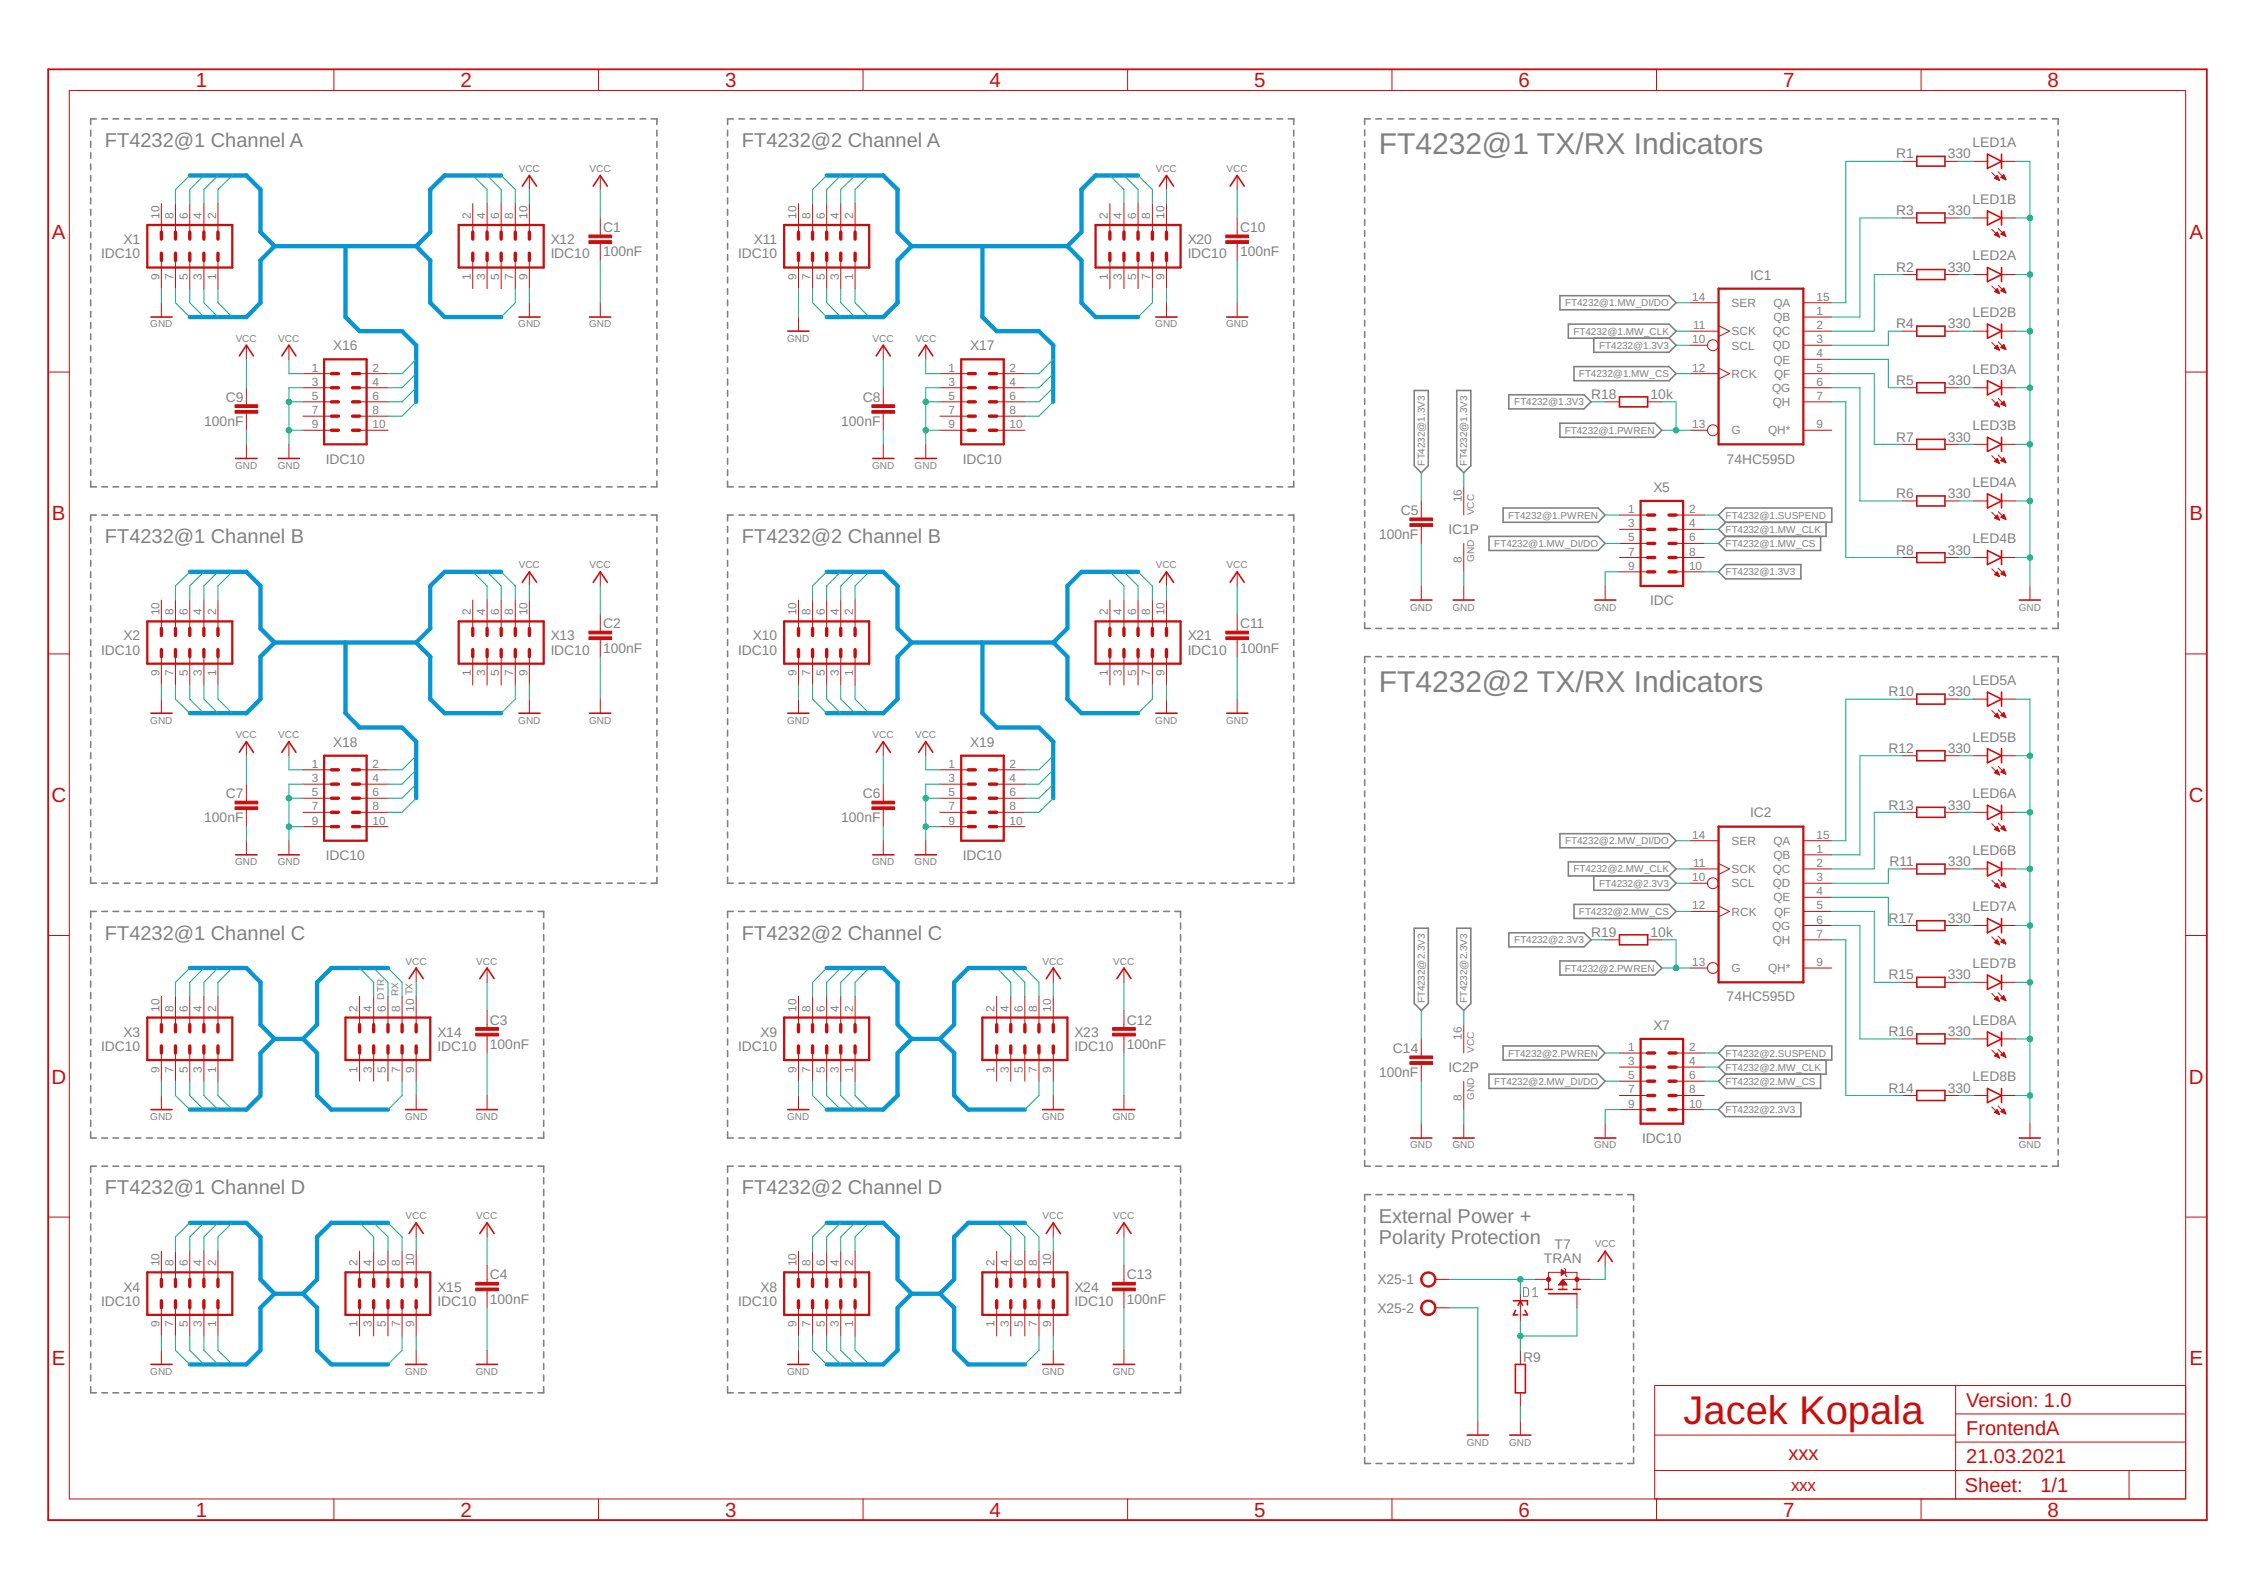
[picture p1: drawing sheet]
<svg xmlns="http://www.w3.org/2000/svg" width="210mm" height="148mm" viewBox="0 0 210 148" stroke-linecap="round" stroke-linejoin="round" font-family="sans-serif">
<defs><g id="words">
<text font-size="3.7" fill="#c90d0c" x="156.8" y="132.7">Jacek Kopala</text>
<g font-size="2.8" fill="#808080">
<text x="128.4" y="14.4">FT4232@1 TX/RX Indicators</text>
<text x="128.4" y="64.4">FT4232@2 TX/RX Indicators</text>
</g>
<g font-size="1.9" fill="#c90d0c">
<text x="18.3" y="8.1">1</text>
<text x="42.9" y="8.1">2</text>
<text x="67.5" y="8.1">3</text>
<text x="92.2" y="8.1">4</text>
<text x="116.8" y="8.1">5</text>
<text x="141.4" y="8.1">6</text>
<text x="166.1" y="8.1">7</text>
<text x="190.7" y="8.1">8</text>
<text x="4.8" y="22.2">A</text>
<text x="203.9" y="22.2">A</text>
<text x="4.8" y="48.5">B</text>
<text x="203.9" y="48.5">B</text>
<text x="4.8" y="74.7">C</text>
<text x="203.8" y="74.7">C</text>
<text x="4.8" y="100.9">D</text>
<text x="203.8" y="100.9">D</text>
<text x="4.8" y="127.1">E</text>
<text x="183.1" y="131">Version: 1.0</text>
<text x="203.9" y="127.1">E</text>
<text x="166.5" y="136">xxx</text>
<text x="183.1" y="136.3">21.03.2021</text>
<text x="183.1" y="133.7">FrontendA</text>
<text x="18.3" y="141.3">1</text>
<text x="42.9" y="141.3">2</text>
<text x="67.5" y="141.3">3</text>
<text x="92.2" y="141.3">4</text>
<text x="116.8" y="141.3">5</text>
<text x="141.4" y="141.3">6</text>
<text x="166.1" y="141.3">7</text>
<text x="183" y="139">Sheet:</text>
<text x="190" y="138.9">1/1</text>
<text x="190.7" y="141.3">8</text>
</g>
<g font-size="1.9" fill="#808080">
<text x="9.8" y="13.7">FT4232@1 Channel A</text>
<text x="69.1" y="13.7">FT4232@2 Channel A</text>
<text x="9.8" y="50.6">FT4232@1 Channel B</text>
<text x="69.1" y="50.6">FT4232@2 Channel B</text>
<text x="9.8" y="87.5">FT4232@1 Channel C</text>
<text x="69.1" y="87.5">FT4232@2 Channel C</text>
<text x="9.8" y="111.2">FT4232@1 Channel D</text>
<text x="69.1" y="111.2">FT4232@2 Channel D</text>
<text x="128.4" y="113.9">External Power +</text>
<text x="128.4" y="115.8">Polarity Protection</text>
</g>
<text font-size="1.6" fill="#c90d0c" x="166.8" y="138.8">xxx</text>
<g font-size="1.3" fill="#808080">
<text x="176.6" y="14.8">R1</text>
<text x="181.4" y="14.8">330</text>
<text x="183.7" y="13.7">LED1A</text>
<text x="11.5" y="22.7">X1</text>
<text x="51.3" y="22.7">X12</text>
<text x="56.2" y="23.9">100nF</text>
<text x="56.2" y="21.6">C1</text>
<text x="70.2" y="22.7">X11</text>
<text x="110.6" y="22.7">X20</text>
<text x="115.5" y="23.9">100nF</text>
<text x="115.5" y="21.6">C10</text>
<text x="176.6" y="20">R3</text>
<text x="181.4" y="20">330</text>
<text x="183.7" y="19">LED1B</text>
<text x="9.4" y="24.1">IDC10</text>
<text x="51.3" y="24.1">IDC10</text>
<text x="68.7" y="24.1">IDC10</text>
<text x="110.6" y="24.1">IDC10</text>
<text x="163" y="26">IC1</text>
<text x="176.6" y="25.3">R2</text>
<text x="181.4" y="25.3">330</text>
<text x="183.7" y="29.5">LED2B</text>
<text x="183.7" y="24.2">LED2A</text>
<text x="31" y="32.6">X16</text>
<text x="90.3" y="32.6">X17</text>
<text x="176.6" y="30.6">R4</text>
<text x="176.6" y="35.8">R5</text>
<text x="181.4" y="30.6">330</text>
<text x="181.4" y="35.8">330</text>
<text x="183.7" y="34.8">LED3A</text>
<text x="19" y="39.7">100nF</text>
<text x="21" y="37.4">C9</text>
<text x="78.3" y="39.7">100nF</text>
<text x="80.3" y="37.4">C8</text>
<text x="148.2" y="37.2">R18</text>
<text x="153.7" y="37.2">10k</text>
<text x="176.6" y="41.1">R7</text>
<text x="181.4" y="41.1">330</text>
<text x="183.7" y="40.1">LED3B</text>
<text x="30.3" y="43.2">IDC10</text>
<text x="89.7" y="43.2">IDC10</text>
<text x="130.4" y="48">C5</text>
<text x="154" y="45.8">X5</text>
<text x="160.8" y="43.2">74HC595D</text>
<text x="176.6" y="46.4">R6</text>
<text x="181.4" y="46.4">330</text>
<text x="183.7" y="45.3">LED4A</text>
<text x="128.4" y="50.2">100nF</text>
<text x="134.9" y="49.8">IC1P</text>
<text x="176.6" y="51.7">R8</text>
<text x="181.4" y="51.7">330</text>
<text x="183.7" y="50.6">LED4B</text>
<text x="11.5" y="59.6">X2</text>
<text x="51.3" y="59.6">X13</text>
<text x="56.2" y="58.5">C2</text>
<text x="70.1" y="59.6">X10</text>
<text x="110.6" y="59.6">X21</text>
<text x="115.5" y="58.5">C11</text>
<text x="153.7" y="56.3">IDC</text>
<text x="9.4" y="61">IDC10</text>
<text x="51.3" y="61">IDC10</text>
<text x="56.2" y="60.8">100nF</text>
<text x="68.7" y="61">IDC10</text>
<text x="110.6" y="61">IDC10</text>
<text x="115.5" y="60.8">100nF</text>
<text x="175.9" y="64.8">R10</text>
<text x="181.4" y="64.8">330</text>
<text x="183.7" y="63.8">LED5A</text>
<text x="31" y="69.5">X18</text>
<text x="90.3" y="69.5">X19</text>
<text x="175.9" y="70.1">R12</text>
<text x="181.4" y="70.1">330</text>
<text x="183.7" y="69.1">LED5B</text>
<text x="19" y="76.6">100nF</text>
<text x="21" y="74.3">C7</text>
<text x="78.3" y="76.6">100nF</text>
<text x="80.3" y="74.3">C6</text>
<text x="163" y="76.1">IC2</text>
<text x="175.9" y="75.4">R13</text>
<text x="181.4" y="75.4">330</text>
<text x="183.7" y="74.3">LED6A</text>
<text x="30.3" y="80.1">IDC10</text>
<text x="89.7" y="80.1">IDC10</text>
<text x="176" y="80.7">R11</text>
<text x="181.4" y="80.7">330</text>
<text x="183.7" y="79.6">LED6B</text>
<text x="148.2" y="87.3">R19</text>
<text x="153.7" y="87.3">10k</text>
<text x="175.9" y="85.9">R17</text>
<text x="181.4" y="85.9">330</text>
<text x="183.7" y="84.9">LED7A</text>
<text x="45.6" y="95.4">C3</text>
<text x="104.9" y="95.4">C12</text>
<text x="154" y="95.9">X7</text>
<text x="160.8" y="93.3">74HC595D</text>
<text x="175.9" y="91.2">R15</text>
<text x="181.4" y="91.2">330</text>
<text x="183.7" y="90.2">LED7B</text>
<text x="183.7" y="95.4">LED8A</text>
<text x="9.4" y="97.9">IDC10</text>
<text x="11.5" y="96.6">X3</text>
<text x="40.7" y="97.9">IDC10</text>
<text x="40.7" y="96.6">X14</text>
<text x="45.6" y="97.7">100nF</text>
<text x="68.7" y="97.9">IDC10</text>
<text x="70.8" y="96.6">X9</text>
<text x="100.1" y="97.9">IDC10</text>
<text x="100.1" y="96.6">X23</text>
<text x="104.9" y="97.7">100nF</text>
<text x="128.4" y="100.3">100nF</text>
<text x="129.7" y="98.1">C14</text>
<text x="134.9" y="99.8">IC2P</text>
<text x="175.9" y="96.5">R16</text>
<text x="175.9" y="101.8">R14</text>
<text x="181.4" y="96.5">330</text>
<text x="181.4" y="101.8">330</text>
<text x="183.7" y="100.7">LED8B</text>
<text x="152.9" y="106.4">IDC10</text>
<text x="45.6" y="119.2">C4</text>
<text x="104.9" y="119.2">C13</text>
<text x="128.3" y="119.6">X25-1</text>
<text x="143.8" y="117.6">TRAN</text>
<text x="144.8" y="116.3">T7</text>
<text x="9.4" y="121.6">IDC10</text>
<text x="11.5" y="120.3">X4</text>
<text x="40.7" y="121.6">IDC10</text>
<text x="40.7" y="120.3">X15</text>
<text x="45.6" y="121.4">100nF</text>
<text x="68.7" y="121.6">IDC10</text>
<text x="70.8" y="120.3">X8</text>
<text x="100.1" y="121.6">IDC10</text>
<text x="100.1" y="120.3">X24</text>
<text x="104.9" y="121.4">100nF</text>
<text x="128.3" y="122.3">X25-2</text>
<text x="141.8" y="126.8">R9</text>
</g>
<g font-size="1.1" fill="#808080">
<text x="14.8" y="20.4" transform="rotate(-90 14.8 20.4)">10</text>
<text x="16.2" y="20.4" transform="rotate(-90 16.2 20.4)">8</text>
<text x="17.5" y="20.4" transform="rotate(-90 17.5 20.4)">6</text>
<text x="18.8" y="20.4" transform="rotate(-90 18.8 20.4)">4</text>
<text x="20.1" y="20.4" transform="rotate(-90 20.1 20.4)">2</text>
<text x="43.8" y="20.4" transform="rotate(-90 43.8 20.4)">2</text>
<text x="45.2" y="20.4" transform="rotate(-90 45.2 20.4)">4</text>
<text x="46.5" y="20.4" transform="rotate(-90 46.5 20.4)">6</text>
<text x="47.8" y="20.4" transform="rotate(-90 47.8 20.4)">8</text>
<text x="49.1" y="20.4" transform="rotate(-90 49.1 20.4)">10</text>
<text x="74.2" y="20.4" transform="rotate(-90 74.2 20.4)">10</text>
<text x="75.5" y="20.4" transform="rotate(-90 75.5 20.4)">8</text>
<text x="76.8" y="20.4" transform="rotate(-90 76.8 20.4)">6</text>
<text x="78.1" y="20.4" transform="rotate(-90 78.1 20.4)">4</text>
<text x="79.4" y="20.4" transform="rotate(-90 79.4 20.4)">2</text>
<text x="103.2" y="20.4" transform="rotate(-90 103.2 20.4)">2</text>
<text x="104.5" y="20.4" transform="rotate(-90 104.5 20.4)">4</text>
<text x="105.8" y="20.4" transform="rotate(-90 105.8 20.4)">6</text>
<text x="107.1" y="20.4" transform="rotate(-90 107.1 20.4)">8</text>
<text x="108.4" y="20.4" transform="rotate(-90 108.4 20.4)">10</text>
<text x="14.8" y="26.1" transform="rotate(-90 14.8 26.1)">9</text>
<text x="16.2" y="26.1" transform="rotate(-90 16.2 26.1)">7</text>
<text x="17.5" y="26.1" transform="rotate(-90 17.5 26.1)">5</text>
<text x="18.8" y="26.1" transform="rotate(-90 18.8 26.1)">3</text>
<text x="20.1" y="26.1" transform="rotate(-90 20.1 26.1)">1</text>
<text x="43.8" y="26.1" transform="rotate(-90 43.8 26.1)">1</text>
<text x="45.2" y="26.1" transform="rotate(-90 45.2 26.1)">3</text>
<text x="46.5" y="26.1" transform="rotate(-90 46.5 26.1)">5</text>
<text x="47.8" y="26.1" transform="rotate(-90 47.8 26.1)">7</text>
<text x="49.1" y="26.1" transform="rotate(-90 49.1 26.1)">9</text>
<text x="74.2" y="26.1" transform="rotate(-90 74.2 26.1)">9</text>
<text x="75.5" y="26.1" transform="rotate(-90 75.5 26.1)">7</text>
<text x="76.8" y="26.1" transform="rotate(-90 76.8 26.1)">5</text>
<text x="78.1" y="26.1" transform="rotate(-90 78.1 26.1)">3</text>
<text x="79.4" y="26.1" transform="rotate(-90 79.4 26.1)">1</text>
<text x="103.2" y="26.1" transform="rotate(-90 103.2 26.1)">1</text>
<text x="104.5" y="26.1" transform="rotate(-90 104.5 26.1)">3</text>
<text x="105.8" y="26.1" transform="rotate(-90 105.8 26.1)">5</text>
<text x="107.1" y="26.1" transform="rotate(-90 107.1 26.1)">7</text>
<text x="108.4" y="26.1" transform="rotate(-90 108.4 26.1)">9</text>
<text x="157.6" y="28">14</text>
<text x="161.2" y="28.6">SER</text>
<text x="165.1" y="29.9">QB</text>
<text x="165.1" y="28.6">QA</text>
<text x="169.2" y="29.3">1</text>
<text x="169.2" y="28">15</text>
<text x="29" y="34.6">1</text>
<text x="29" y="35.9">3</text>
<text x="34.7" y="34.6">2</text>
<text x="34.7" y="35.9">4</text>
<text x="88.3" y="34.6">1</text>
<text x="88.3" y="35.9">3</text>
<text x="94" y="34.6">2</text>
<text x="94" y="35.9">4</text>
<text x="157.6" y="32">10</text>
<text x="157.6" y="34.6">12</text>
<text x="157.7" y="30.7">11</text>
<text x="161.2" y="32.6">SCL</text>
<text x="161.2" y="31.2">SCK</text>
<text x="161.2" y="35.2">RCK</text>
<text x="165.1" y="31.2">QC</text>
<text x="165.1" y="32.5">QD</text>
<text x="165.1" y="33.9">QE</text>
<text x="165.2" y="35.2">QF</text>
<text x="169.2" y="30.7">2</text>
<text x="169.2" y="32">3</text>
<text x="169.2" y="33.3">4</text>
<text x="169.2" y="34.6">5</text>
<text x="169.2" y="35.9">6</text>
<text x="29" y="37.2">5</text>
<text x="29" y="38.6">7</text>
<text x="29" y="39.9">9</text>
<text x="34.7" y="37.2">6</text>
<text x="34.7" y="38.6">8</text>
<text x="34.7" y="39.9">10</text>
<text x="88.3" y="37.2">5</text>
<text x="88.3" y="38.6">7</text>
<text x="88.3" y="39.9">9</text>
<text x="94" y="37.2">6</text>
<text x="94" y="38.6">8</text>
<text x="94" y="39.9">10</text>
<text x="157.6" y="39.9">13</text>
<text x="161.2" y="40.5">G</text>
<text x="164.7" y="40.5">QH*</text>
<text x="165" y="36.5">QG</text>
<text x="165.1" y="37.8">QH</text>
<text x="169.2" y="37.2">7</text>
<text x="169.2" y="39.9">9</text>
<text x="136.1" y="46.8" transform="rotate(-90 136.1 46.8)">16</text>
<text x="151.6" y="47.8">1</text>
<text x="157.3" y="47.8">2</text>
<text x="136.1" y="52.4" transform="rotate(-90 136.1 52.4)">8</text>
<text x="151.6" y="49.1">3</text>
<text x="151.6" y="50.4">5</text>
<text x="151.6" y="51.7">7</text>
<text x="151.6" y="53.1">9</text>
<text x="157.3" y="49.1">4</text>
<text x="157.3" y="50.4">6</text>
<text x="157.3" y="51.7">8</text>
<text x="157.3" y="53.1">10</text>
<text x="14.8" y="57.3" transform="rotate(-90 14.8 57.3)">10</text>
<text x="16.2" y="57.3" transform="rotate(-90 16.2 57.3)">8</text>
<text x="17.5" y="57.3" transform="rotate(-90 17.5 57.3)">6</text>
<text x="18.8" y="57.3" transform="rotate(-90 18.8 57.3)">4</text>
<text x="20.1" y="57.3" transform="rotate(-90 20.1 57.3)">2</text>
<text x="43.8" y="57.3" transform="rotate(-90 43.8 57.3)">2</text>
<text x="45.2" y="57.3" transform="rotate(-90 45.2 57.3)">4</text>
<text x="46.5" y="57.3" transform="rotate(-90 46.5 57.3)">6</text>
<text x="47.8" y="57.3" transform="rotate(-90 47.8 57.3)">8</text>
<text x="49.1" y="57.3" transform="rotate(-90 49.1 57.3)">10</text>
<text x="74.2" y="57.3" transform="rotate(-90 74.2 57.3)">10</text>
<text x="75.5" y="57.3" transform="rotate(-90 75.5 57.3)">8</text>
<text x="76.8" y="57.3" transform="rotate(-90 76.8 57.3)">6</text>
<text x="78.1" y="57.3" transform="rotate(-90 78.1 57.3)">4</text>
<text x="79.4" y="57.3" transform="rotate(-90 79.4 57.3)">2</text>
<text x="103.2" y="57.3" transform="rotate(-90 103.2 57.3)">2</text>
<text x="104.5" y="57.3" transform="rotate(-90 104.5 57.3)">4</text>
<text x="105.8" y="57.3" transform="rotate(-90 105.8 57.3)">6</text>
<text x="107.1" y="57.3" transform="rotate(-90 107.1 57.3)">8</text>
<text x="108.4" y="57.3" transform="rotate(-90 108.4 57.3)">10</text>
<text x="14.8" y="63" transform="rotate(-90 14.8 63)">9</text>
<text x="16.2" y="63" transform="rotate(-90 16.2 63)">7</text>
<text x="17.5" y="63" transform="rotate(-90 17.5 63)">5</text>
<text x="18.8" y="63" transform="rotate(-90 18.8 63)">3</text>
<text x="20.1" y="63" transform="rotate(-90 20.1 63)">1</text>
<text x="43.8" y="63" transform="rotate(-90 43.8 63)">1</text>
<text x="45.2" y="63" transform="rotate(-90 45.2 63)">3</text>
<text x="46.5" y="63" transform="rotate(-90 46.5 63)">5</text>
<text x="47.8" y="63" transform="rotate(-90 47.8 63)">7</text>
<text x="49.1" y="63" transform="rotate(-90 49.1 63)">9</text>
<text x="74.2" y="63" transform="rotate(-90 74.2 63)">9</text>
<text x="75.5" y="63" transform="rotate(-90 75.5 63)">7</text>
<text x="76.8" y="63" transform="rotate(-90 76.8 63)">5</text>
<text x="78.1" y="63" transform="rotate(-90 78.1 63)">3</text>
<text x="79.4" y="63" transform="rotate(-90 79.4 63)">1</text>
<text x="103.2" y="63" transform="rotate(-90 103.2 63)">1</text>
<text x="104.5" y="63" transform="rotate(-90 104.5 63)">3</text>
<text x="105.8" y="63" transform="rotate(-90 105.8 63)">5</text>
<text x="107.1" y="63" transform="rotate(-90 107.1 63)">7</text>
<text x="108.4" y="63" transform="rotate(-90 108.4 63)">9</text>
<text x="29" y="71.5">1</text>
<text x="34.7" y="71.5">2</text>
<text x="88.3" y="71.5">1</text>
<text x="94" y="71.5">2</text>
<text x="29" y="72.8">3</text>
<text x="29" y="74.2">5</text>
<text x="29" y="75.5">7</text>
<text x="29" y="76.8">9</text>
<text x="34.7" y="72.8">4</text>
<text x="34.7" y="74.2">6</text>
<text x="34.7" y="75.5">8</text>
<text x="34.7" y="76.8">10</text>
<text x="88.3" y="72.8">3</text>
<text x="88.3" y="74.2">5</text>
<text x="88.3" y="75.5">7</text>
<text x="88.3" y="76.8">9</text>
<text x="94" y="72.8">4</text>
<text x="94" y="74.2">6</text>
<text x="94" y="75.5">8</text>
<text x="94" y="76.8">10</text>
<text x="157.6" y="82.1">10</text>
<text x="157.6" y="78.1">14</text>
<text x="157.7" y="80.7">11</text>
<text x="161.2" y="82.6">SCL</text>
<text x="161.2" y="81.3">SCK</text>
<text x="161.2" y="78.7">SER</text>
<text x="165.1" y="81.3">QC</text>
<text x="165.1" y="82.6">QD</text>
<text x="165.1" y="80">QB</text>
<text x="165.1" y="84">QE</text>
<text x="165.1" y="78.7">QA</text>
<text x="169.2" y="79.4">1</text>
<text x="169.2" y="80.7">2</text>
<text x="169.2" y="82.1">3</text>
<text x="169.2" y="83.4">4</text>
<text x="169.2" y="78.1">15</text>
<text x="157.6" y="84.7">12</text>
<text x="157.6" y="90">13</text>
<text x="161.2" y="85.3">RCK</text>
<text x="165" y="86.6">QG</text>
<text x="165.1" y="87.9">QH</text>
<text x="165.2" y="85.3">QF</text>
<text x="169.2" y="84.7">5</text>
<text x="169.2" y="86">6</text>
<text x="169.2" y="87.3">7</text>
<text x="169.2" y="90">9</text>
<text x="14.8" y="94.2" transform="rotate(-90 14.8 94.2)">10</text>
<text x="16.2" y="94.2" transform="rotate(-90 16.2 94.2)">8</text>
<text x="17.5" y="94.2" transform="rotate(-90 17.5 94.2)">6</text>
<text x="18.8" y="94.2" transform="rotate(-90 18.8 94.2)">4</text>
<text x="20.1" y="94.2" transform="rotate(-90 20.1 94.2)">2</text>
<text x="33.3" y="94.2" transform="rotate(-90 33.3 94.2)">2</text>
<text x="34.6" y="94.2" transform="rotate(-90 34.6 94.2)">4</text>
<text x="35.9" y="94.2" transform="rotate(-90 35.9 94.2)">6</text>
<text x="37.3" y="94.2" transform="rotate(-90 37.3 94.2)">8</text>
<text x="38.6" y="94.2" transform="rotate(-90 38.6 94.2)">10</text>
<text x="74.2" y="94.2" transform="rotate(-90 74.2 94.2)">10</text>
<text x="75.5" y="94.2" transform="rotate(-90 75.5 94.2)">8</text>
<text x="76.8" y="94.2" transform="rotate(-90 76.8 94.2)">6</text>
<text x="78.1" y="94.2" transform="rotate(-90 78.1 94.2)">4</text>
<text x="79.4" y="94.2" transform="rotate(-90 79.4 94.2)">2</text>
<text x="92.6" y="94.2" transform="rotate(-90 92.6 94.2)">2</text>
<text x="93.9" y="94.2" transform="rotate(-90 93.9 94.2)">4</text>
<text x="95.3" y="94.2" transform="rotate(-90 95.3 94.2)">6</text>
<text x="96.6" y="94.2" transform="rotate(-90 96.6 94.2)">8</text>
<text x="97.9" y="94.2" transform="rotate(-90 97.9 94.2)">10</text>
<text x="161.2" y="90.6">G</text>
<text x="164.7" y="90.5">QH*</text>
<text x="14.8" y="99.9" transform="rotate(-90 14.8 99.9)">9</text>
<text x="16.2" y="99.9" transform="rotate(-90 16.2 99.9)">7</text>
<text x="17.5" y="99.9" transform="rotate(-90 17.5 99.9)">5</text>
<text x="18.8" y="99.9" transform="rotate(-90 18.8 99.9)">3</text>
<text x="20.1" y="99.9" transform="rotate(-90 20.1 99.9)">1</text>
<text x="33.3" y="99.9" transform="rotate(-90 33.3 99.9)">1</text>
<text x="34.6" y="99.9" transform="rotate(-90 34.6 99.9)">3</text>
<text x="35.9" y="99.9" transform="rotate(-90 35.9 99.9)">5</text>
<text x="37.3" y="99.9" transform="rotate(-90 37.3 99.9)">7</text>
<text x="38.6" y="99.9" transform="rotate(-90 38.6 99.9)">9</text>
<text x="74.2" y="99.9" transform="rotate(-90 74.2 99.9)">9</text>
<text x="75.5" y="99.9" transform="rotate(-90 75.5 99.9)">7</text>
<text x="76.8" y="99.9" transform="rotate(-90 76.8 99.9)">5</text>
<text x="78.1" y="99.9" transform="rotate(-90 78.1 99.9)">3</text>
<text x="79.4" y="99.9" transform="rotate(-90 79.4 99.9)">1</text>
<text x="92.6" y="99.9" transform="rotate(-90 92.6 99.9)">1</text>
<text x="93.9" y="99.9" transform="rotate(-90 93.9 99.9)">3</text>
<text x="95.3" y="99.9" transform="rotate(-90 95.3 99.9)">5</text>
<text x="96.6" y="99.9" transform="rotate(-90 96.6 99.9)">7</text>
<text x="97.9" y="99.9" transform="rotate(-90 97.9 99.9)">9</text>
<text x="136.1" y="96.9" transform="rotate(-90 136.1 96.9)">16</text>
<text x="151.6" y="97.9">1</text>
<text x="151.6" y="99.2">3</text>
<text x="151.6" y="100.5">5</text>
<text x="151.6" y="101.8">7</text>
<text x="157.3" y="97.9">2</text>
<text x="157.3" y="99.2">4</text>
<text x="157.3" y="100.5">6</text>
<text x="157.3" y="101.8">8</text>
<text x="136.1" y="102.5" transform="rotate(-90 136.1 102.5)">8</text>
<text x="151.6" y="103.2">9</text>
<text x="157.3" y="103.2">10</text>
<text x="14.8" y="117.9" transform="rotate(-90 14.8 117.9)">10</text>
<text x="16.2" y="117.9" transform="rotate(-90 16.2 117.9)">8</text>
<text x="17.5" y="117.9" transform="rotate(-90 17.5 117.9)">6</text>
<text x="18.8" y="117.9" transform="rotate(-90 18.8 117.9)">4</text>
<text x="20.1" y="117.9" transform="rotate(-90 20.1 117.9)">2</text>
<text x="33.3" y="117.9" transform="rotate(-90 33.3 117.9)">2</text>
<text x="34.6" y="117.9" transform="rotate(-90 34.6 117.9)">4</text>
<text x="35.9" y="117.9" transform="rotate(-90 35.9 117.9)">6</text>
<text x="37.3" y="117.9" transform="rotate(-90 37.3 117.9)">8</text>
<text x="38.6" y="117.9" transform="rotate(-90 38.6 117.9)">10</text>
<text x="74.2" y="117.9" transform="rotate(-90 74.2 117.9)">10</text>
<text x="75.5" y="117.9" transform="rotate(-90 75.5 117.9)">8</text>
<text x="76.8" y="117.9" transform="rotate(-90 76.8 117.9)">6</text>
<text x="78.1" y="117.9" transform="rotate(-90 78.1 117.9)">4</text>
<text x="79.4" y="117.9" transform="rotate(-90 79.4 117.9)">2</text>
<text x="92.6" y="117.9" transform="rotate(-90 92.6 117.9)">2</text>
<text x="93.9" y="117.9" transform="rotate(-90 93.9 117.9)">4</text>
<text x="95.3" y="117.9" transform="rotate(-90 95.3 117.9)">6</text>
<text x="96.6" y="117.9" transform="rotate(-90 96.6 117.9)">8</text>
<text x="97.9" y="117.9" transform="rotate(-90 97.9 117.9)">10</text>
<text x="14.8" y="123.6" transform="rotate(-90 14.8 123.6)">9</text>
<text x="16.2" y="123.6" transform="rotate(-90 16.2 123.6)">7</text>
<text x="17.5" y="123.6" transform="rotate(-90 17.5 123.6)">5</text>
<text x="18.8" y="123.6" transform="rotate(-90 18.8 123.6)">3</text>
<text x="20.1" y="123.6" transform="rotate(-90 20.1 123.6)">1</text>
<text x="33.3" y="123.6" transform="rotate(-90 33.3 123.6)">1</text>
<text x="34.6" y="123.6" transform="rotate(-90 34.6 123.6)">3</text>
<text x="35.9" y="123.6" transform="rotate(-90 35.9 123.6)">5</text>
<text x="37.3" y="123.6" transform="rotate(-90 37.3 123.6)">7</text>
<text x="38.6" y="123.6" transform="rotate(-90 38.6 123.6)">9</text>
<text x="74.2" y="123.6" transform="rotate(-90 74.2 123.6)">9</text>
<text x="75.5" y="123.6" transform="rotate(-90 75.5 123.6)">7</text>
<text x="76.8" y="123.6" transform="rotate(-90 76.8 123.6)">5</text>
<text x="78.1" y="123.6" transform="rotate(-90 78.1 123.6)">3</text>
<text x="79.4" y="123.6" transform="rotate(-90 79.4 123.6)">1</text>
<text x="92.6" y="123.6" transform="rotate(-90 92.6 123.6)">1</text>
<text x="93.9" y="123.6" transform="rotate(-90 93.9 123.6)">3</text>
<text x="95.3" y="123.6" transform="rotate(-90 95.3 123.6)">5</text>
<text x="96.6" y="123.6" transform="rotate(-90 96.6 123.6)">7</text>
<text x="97.9" y="123.6" transform="rotate(-90 97.9 123.6)">9</text>
</g>
<g font-size=".9" fill="#808080">
<text x="48.3" y="16">VCC</text>
<text x="54.9" y="16">VCC</text>
<text x="107.6" y="16">VCC</text>
<text x="114.2" y="16">VCC</text>
<text x="145.7" y="28.5">FT4232@1.MW_DI/DO</text>
<text x="14" y="30.5">GND</text>
<text x="21.9" y="31.8">VCC</text>
<text x="25.9" y="31.8">VCC</text>
<text x="48.3" y="30.5">GND</text>
<text x="54.9" y="30.5">GND</text>
<text x="73.3" y="31.8">GND</text>
<text x="81.3" y="31.8">VCC</text>
<text x="85.2" y="31.8">VCC</text>
<text x="107.6" y="30.5">GND</text>
<text x="114.2" y="30.5">GND</text>
<text x="146.5" y="31.2">FT4232@1.MW_CLK</text>
<text x="147" y="35.1">FT4232@1.MW_CS</text>
<text x="148.9" y="32.5">FT4232@1.3V3</text>
<text x="141" y="37.8">FT4232@1.3V3</text>
<text x="145.7" y="40.4">FT4232@1.PWREN</text>
<text x="21.9" y="43.7">GND</text>
<text x="25.9" y="43.7">GND</text>
<text x="81.2" y="43.7">GND</text>
<text x="85.2" y="43.7">GND</text>
<text x="132.7" y="43.4" transform="rotate(-90 132.7 43.4)">FT4232@1.3V3</text>
<text x="136.6" y="43.4" transform="rotate(-90 136.6 43.4)">FT4232@1.3V3</text>
<text x="137.3" y="48" transform="rotate(-90 137.3 48)">VCC</text>
<text x="48.3" y="52.9">VCC</text>
<text x="54.9" y="52.9">VCC</text>
<text x="107.6" y="52.9">VCC</text>
<text x="114.2" y="52.9">VCC</text>
<text x="137.3" y="52.3" transform="rotate(-90 137.3 52.3)">GND</text>
<text x="139.2" y="50.9">FT4232@1.MW_DI/DO</text>
<text x="140.4" y="48.3">FT4232@1.PWREN</text>
<text x="160.7" y="50.9">FT4232@1.MW_CS</text>
<text x="160.7" y="49.6">FT4232@1.MW_CLK</text>
<text x="160.7" y="48.3">FT4232@1.SUSPEND</text>
<text x="160.7" y="53.6">FT4232@1.3V3</text>
<text x="131.3" y="56.9">GND</text>
<text x="135.3" y="56.9">GND</text>
<text x="148.5" y="56.9">GND</text>
<text x="188" y="56.9">GND</text>
<text x="14" y="67.4">GND</text>
<text x="21.9" y="68.7">VCC</text>
<text x="25.9" y="68.7">VCC</text>
<text x="48.3" y="67.4">GND</text>
<text x="54.9" y="67.4">GND</text>
<text x="73.3" y="67.4">GND</text>
<text x="81.3" y="68.7">VCC</text>
<text x="85.2" y="68.7">VCC</text>
<text x="107.6" y="67.4">GND</text>
<text x="114.2" y="67.4">GND</text>
<text x="21.9" y="80.6">GND</text>
<text x="25.9" y="80.6">GND</text>
<text x="81.2" y="80.6">GND</text>
<text x="85.2" y="80.6">GND</text>
<text x="145.7" y="78.6">FT4232@2.MW_DI/DO</text>
<text x="146.5" y="81.3">FT4232@2.MW_CLK</text>
<text x="148.9" y="82.6">FT4232@2.3V3</text>
<text x="37.8" y="89.8">VCC</text>
<text x="44.4" y="89.8">VCC</text>
<text x="97.1" y="89.8">VCC</text>
<text x="103.7" y="89.8">VCC</text>
<text x="141" y="87.8">FT4232@2.3V3</text>
<text x="147" y="85.2">FT4232@2.MW_CS</text>
<text x="35.8" y="93.1" transform="rotate(-90 35.8 93.1)">DTR</text>
<text x="37.1" y="92.8" transform="rotate(-90 37.1 92.8)">RX</text>
<text x="38.4" y="92.7" transform="rotate(-90 38.4 92.7)">TX</text>
<text x="132.7" y="93.5" transform="rotate(-90 132.7 93.5)">FT4232@2.3V3</text>
<text x="136.6" y="93.5" transform="rotate(-90 136.6 93.5)">FT4232@2.3V3</text>
<text x="145.7" y="90.5">FT4232@2.PWREN</text>
<text x="137.3" y="98.1" transform="rotate(-90 137.3 98.1)">VCC</text>
<text x="139.2" y="101">FT4232@2.MW_DI/DO</text>
<text x="140.4" y="98.4">FT4232@2.PWREN</text>
<text x="160.7" y="99.7">FT4232@2.MW_CLK</text>
<text x="160.7" y="101">FT4232@2.MW_CS</text>
<text x="160.7" y="98.4">FT4232@2.SUSPEND</text>
<text x="14" y="104.3">GND</text>
<text x="37.7" y="104.3">GND</text>
<text x="44.3" y="104.3">GND</text>
<text x="73.3" y="104.3">GND</text>
<text x="97" y="104.3">GND</text>
<text x="103.6" y="104.3">GND</text>
<text x="131.3" y="106.9">GND</text>
<text x="135.3" y="106.9">GND</text>
<text x="137.3" y="102.4" transform="rotate(-90 137.3 102.4)">GND</text>
<text x="148.5" y="106.9">GND</text>
<text x="160.7" y="103.7">FT4232@2.3V3</text>
<text x="188" y="106.9">GND</text>
<text x="37.8" y="113.6">VCC</text>
<text x="44.4" y="113.6">VCC</text>
<text x="97.1" y="113.6">VCC</text>
<text x="103.7" y="113.6">VCC</text>
<text x="148.5" y="116.2">VCC</text>
<text x="14" y="128">GND</text>
<text x="37.7" y="128">GND</text>
<text x="44.3" y="128">GND</text>
<text x="73.3" y="128">GND</text>
<text x="97" y="128">GND</text>
<text x="103.6" y="128">GND</text>
<text x="136.6" y="134.6">GND</text>
<text x="140.5" y="134.6">GND</text>
</g>
</g></defs>
<g fill="none" stroke="#808080" stroke-width=".15">
<path d="M8.4 12.1v.6M8.4 13.2v.5M8.4 14.2v.6M8.4 15.3v.5M8.4 16.3v.6M8.4 17.4v.5M8.4 18.4v.6M8.4 19.5v.5M9 11.1h-.6v.5M9.5 11.1h.5M10.5 11.1h.5M11.6 11.1h.5"/>
<path d="M12.6 11.1h.5M13.7 11.1h.5M14.7 11.1h.5M15.7 11.1h.6M16.8 11.1h.5M17.8 11.1h.6M18.9 11.1h.5M19.9 11.1h.5M21 11.1h.5M22 11.1h.5M23.1 11.1h.5M24.1 11.1h.5"/>
<path d="M25.1 11.1h.6M26.2 11.1h.5M27.2 11.1h.5M28.3 11.1h.5M29.3 11.1h.5M30.4 11.1h.5M31.4 11.1h.5M32.4 11.1h.6M33.5 11.1h.5M34.5 11.1h.6M35.6 11.1h.5M36.6 11.1h.5"/>
<path d="M37.7 11.1h.5M38.7 11.1h.5M39.8 11.1h.5M40.8 11.1h.5M41.8 11.1h.6M42.9 11.1h.5M43.9 11.1h.6M45 11.1h.5M46 11.1h.5M47.1 11.1h.5M48.1 11.1h.5M49.2 11.1h.5"/>
<path d="M50.2 11.1h.5M51.2 11.1h.6M52.3 11.1h.5M53.3 11.1h.6M54.4 11.1h.5M55.4 11.1h.5M56.5 11.1h.5M57.5 11.1h.5M58.5 11.1h.6M59.6 11.1h.5M60.6 11.1h.6v.5M61.2 12.1v.6"/>
<path d="M61.2 13.2v.5M61.2 14.2v.6M61.2 15.3v.5M61.2 16.3v.6M61.2 17.4v.5M61.2 18.4v.6M61.2 19.5v.5M67.8 12.1v.6M67.8 13.2v.5M67.8 14.2v.6M67.8 15.3v.5M67.8 16.3v.6"/>
<path d="M67.8 17.4v.5M67.8 18.4v.6M67.8 19.5v.5M68.3 11.1h-.5v.5M68.8 11.1h.5M69.8 11.1h.6M70.9 11.1h.5M71.9 11.1h.6M73 11.1h.5M74 11.1h.5M75.1 11.1h.5M76.1 11.1h.5"/>
<path d="M77.2 11.1h.5M78.2 11.1h.5M79.2 11.1h.6M80.3 11.1h.5M81.3 11.1h.6M82.4 11.1h.5M83.4 11.1h.5M84.5 11.1h.5M85.5 11.1h.5M86.6 11.1h.5M87.6 11.1h.5M88.6 11.1h.6"/>
<path d="M89.7 11.1h.5M90.7 11.1h.5M91.8 11.1h.5M92.8 11.1h.5M93.9 11.1h.5M94.9 11.1h.5M95.9 11.1h.6M97 11.1h.5M98 11.1h.6M99.1 11.1h.5M100.1 11.1h.5M101.2 11.1h.5"/>
<path d="M102.2 11.1h.5M103.3 11.1h.5M104.3 11.1h.5M105.3 11.1h.6M106.4 11.1h.5M107.4 11.1h.5M108.5 11.1h.5M109.5 11.1h.5M110.6 11.1h.5M111.6 11.1h.5M112.6 11.1h.6M113.7 11.1h.5"/>
<path d="M114.7 11.1h.6M115.8 11.1h.5M116.8 11.1h.5M117.9 11.1h.5M118.9 11.1h.5M120 11.1h.5v.5M120.5 12.1v.6M120.5 13.2v.5M120.5 14.2v.6M120.5 15.3v.5M120.5 16.3v.6M120.5 17.4v.5"/>
<path d="M120.5 18.4v.6M120.5 19.5v.5M127.1 12.1v.5M127.1 13.1v.6M127.1 14.2v.5M127.1 15.2v.6M127.1 16.3v.5M127.1 17.3v.5M127.1 18.4v.5M127.1 19.4v.5M127.6 11.1h-.5v.5M128.1 11.1h.6"/>
<path d="M129.2 11.1h.5M130.2 11.1h.6M131.3 11.1h.5M132.3 11.1h.6M133.4 11.1h.5M134.4 11.1h.6M135.5 11.1h.5M136.5 11.1h.6M137.6 11.1h.5M138.6 11.1h.6M139.7 11.1h.5M140.7 11.1h.6"/>
<path d="M141.8 11.1h.5M142.8 11.1h.6M143.9 11.1h.5M144.9 11.1h.6M146 11.1h.5M147 11.1h.6M148.1 11.1h.5M149.1 11.1h.6M150.2 11.1h.5M151.2 11.1h.6M152.3 11.1h.5M153.3 11.1h.6"/>
<path d="M154.4 11.1h.5M155.4 11.1h.6M156.5 11.1h.5M157.5 11.1h.6M158.6 11.1h.5M159.6 11.1h.6M160.7 11.1h.5M161.7 11.1h.6M162.8 11.1h.5M163.8 11.1h.6M164.9 11.1h.5M165.9 11.1h.6"/>
<path d="M167 11.1h.5M168 11.1h.6M169.1 11.1h.5M170.1 11.1h.6M171.2 11.1h.5M172.2 11.1h.6M173.3 11.1h.5M174.3 11.1h.6M175.4 11.1h.5M176.4 11.1h.6M177.5 11.1h.5M178.5 11.1h.6"/>
<path d="M179.6 11.1h.5M180.6 11.1h.6M181.7 11.1h.5M182.7 11.1h.6M183.8 11.1h.5M184.8 11.1h.6M185.9 11.1h.5M186.9 11.1h.6M188 11.1h.5M189 11.1h.6M190.1 11.1h.5M191.1 11.1h.6v.5"/>
<path d="M191.7 12.1v.5M191.7 13.1v.6M191.7 14.2v.5M191.7 15.2v.6M191.7 16.3v.5M191.7 17.3v.5M191.7 18.4v.5M191.7 19.4v.5M8.4 20.6v.5M8.4 21.6v.5M8.4 22.7v.5M8.4 23.7v.6"/>
<path d="M8.4 24.8v.5M8.4 25.8v.6M8.4 26.9v.5M8.4 27.9v.6M8.4 29v.5M8.4 30v.6M8.4 31.1v.5M8.4 32.2v.5M8.4 33.2v.5M8.4 34.3v.5M8.4 35.3v.6M8.4 36.4v.5"/>
<path d="M8.4 37.4v.6M8.4 38.5v.5M8.4 39.5v.6M61.2 20.6v.5M61.2 21.6v.5M61.2 22.7v.5M61.2 23.7v.6M61.2 24.8v.5M61.2 25.8v.6M61.2 26.9v.5M61.2 27.9v.6M61.2 29v.5"/>
<path d="M61.2 30v.6M61.2 31.1v.5M61.2 32.2v.5M61.2 33.2v.5M61.2 34.3v.5M61.2 35.3v.6M61.2 36.4v.5M61.2 37.4v.6M61.2 38.5v.5M61.2 39.5v.6M67.8 20.6v.5M67.8 21.6v.5"/>
<path d="M67.8 22.7v.5M67.8 23.7v.6M67.8 24.8v.5M67.8 25.8v.6M67.8 26.9v.5M67.8 27.9v.6M67.8 29v.5M67.8 30v.6M67.8 31.1v.5M67.8 32.2v.5M67.8 33.2v.5M67.8 34.3v.5"/>
<path d="M67.8 35.3v.6M67.8 36.4v.5M67.8 37.4v.6M67.8 38.5v.5M67.8 39.5v.6M120.5 20.6v.5M120.5 21.6v.5M120.5 22.7v.5M120.5 23.7v.6M120.5 24.8v.5M120.5 25.8v.6M120.5 26.9v.5"/>
<path d="M120.5 27.9v.6M120.5 29v.5M120.5 30v.6M120.5 31.1v.5M120.5 32.2v.5M120.5 33.2v.5M120.5 34.3v.5M120.5 35.3v.6M120.5 36.4v.5M120.5 37.4v.6M120.5 38.5v.5M120.5 39.5v.6"/>
<path d="M127.1 20.4v.6M127.1 21.5v.5M127.1 22.5v.6M127.1 23.6v.5M127.1 24.6v.5M127.1 25.7v.5M127.1 26.7v.5M127.1 27.7v.6M127.1 28.8v.5M127.1 29.8v.6M127.1 30.9v.5M127.1 31.9v.5"/>
<path d="M127.1 33v.5M127.1 34v.5M127.1 35.1v.5M127.1 36.1v.5M127.1 37.1v.6M127.1 38.2v.5M127.1 39.2v.6M131.7 36.4h1.3v7l-.6 .6-.7-.6zM135.7 36.4h1.3v7l-.7 .6-.6-.6zM140.5 36.8h7l.7 .6-.7 .7h-7zM145.3 39.4h8.8l.7 .7-.7 .6h-8.8zM145.3 27.5h10.1l.7 .7-.7 .7h-10.1z"/>
<path d="M146 30.2h9.4l.7 .6-.7 .7h-9.4zM146.6 34.1h8.8l.7 .7-.7 .7h-8.8zM148.4 31.5v1.3h7l.7-.6-.7-.7M191.7 20.4v.6M191.7 21.5v.5M191.7 22.5v.6M191.7 23.6v.5M191.7 24.6v.5M191.7 25.7v.5M191.7 26.7v.5M191.7 27.7v.6M191.7 28.8v.5"/>
<path d="M191.7 29.8v.6M191.7 30.9v.5M191.7 31.9v.5M191.7 33v.5M191.7 34v.5M191.7 35.1v.5M191.7 36.1v.5M191.7 37.1v.6M191.7 38.2v.5M191.7 39.2v.6M8.4 40.6v.5M8.4 41.6v.6"/>
<path d="M8.4 42.7v.5M8.4 43.8v.5M8.4 44.8v.5h.6M8.4 49v.6M8.4 50.1v.5M8.4 51.1v.6M8.4 52.2v.5M8.4 53.3v.5M8.4 54.3v.5M8.4 55.4v.5M8.4 56.4v.5M8.4 57.5v.5"/>
<path d="M8.4 58.5v.6M8.4 59.6v.5M9 48h-.6v.5M9.5 48h.5M9.5 45.3h.5M10.5 48h.5M10.5 45.3h.5M11.6 48h.5M11.6 45.3h.5M12.6 48h.5M12.6 45.3h.5M13.7 48h.5"/>
<path d="M13.7 45.3h.5M14.7 48h.5M14.7 45.3h.5M15.7 48h.6M15.7 45.3h.6M16.8 48h.5M16.8 45.3h.5M17.8 48h.6M17.8 45.3h.6M18.9 48h.5M18.9 45.3h.5M19.9 48h.5"/>
<path d="M19.9 45.3h.5M21 48h.5M21 45.3h.5M22 48h.5M22 45.3h.5M23.1 48h.5M23.1 45.3h.5M24.1 48h.5M24.1 45.3h.5M25.1 48h.6M25.1 45.3h.6M26.2 48h.5"/>
<path d="M26.2 45.3h.5M27.2 48h.5M27.2 45.3h.5M28.3 48h.5M28.3 45.3h.5M29.3 48h.5M29.3 45.3h.5M30.4 48h.5M30.4 45.3h.5M31.4 48h.5M31.4 45.3h.5M32.4 48h.6"/>
<path d="M32.4 45.3h.6M33.5 48h.5M33.5 45.3h.5M34.5 48h.6M34.5 45.3h.6M35.6 48h.5M35.6 45.3h.5M36.6 48h.5M36.6 45.3h.5M37.7 48h.5M37.7 45.3h.5M38.7 48h.5"/>
<path d="M38.7 45.3h.5M39.8 48h.5M39.8 45.3h.5M40.8 48h.5M40.8 45.3h.5M41.8 48h.6M41.8 45.3h.6M42.9 48h.5M42.9 45.3h.5M43.9 48h.6M43.9 45.3h.6M45 48h.5"/>
<path d="M45 45.3h.5M46 48h.5M46 45.3h.5M47.1 48h.5M47.1 45.3h.5M48.1 48h.5M48.1 45.3h.5M49.2 48h.5M49.2 45.3h.5M50.2 48h.5M50.2 45.3h.5M51.2 48h.6"/>
<path d="M51.2 45.3h.6M52.3 48h.5M52.3 45.3h.5M53.3 48h.6M53.3 45.3h.6M54.4 48h.5M54.4 45.3h.5M55.4 48h.5M55.4 45.3h.5M56.5 48h.5M56.5 45.3h.5M57.5 48h.5"/>
<path d="M57.5 45.3h.5M58.5 48h.6M58.5 45.3h.6M59.6 48h.5M59.6 45.3h.5M60.6 48h.6v.5M61.2 40.6v.5M61.2 41.6v.6M61.2 42.7v.5M61.2 43.8v.5M61.2 44.8v.5h-.6M61.2 49v.6"/>
<path d="M61.2 50.1v.5M61.2 51.1v.6M61.2 52.2v.5M61.2 53.3v.5M61.2 54.3v.5M61.2 55.4v.5M61.2 56.4v.5M61.2 57.5v.5M61.2 58.5v.6M61.2 59.6v.5M67.8 40.6v.5M67.8 41.6v.6"/>
<path d="M67.8 42.7v.5M67.8 43.8v.5M67.8 44.8v.5h.5M67.8 49v.6M67.8 50.1v.5M67.8 51.1v.6M67.8 52.2v.5M67.8 53.3v.5M67.8 54.3v.5M67.8 55.4v.5M67.8 56.4v.5M67.8 57.5v.5"/>
<path d="M67.8 58.5v.6M67.8 59.6v.5M68.3 48h-.5v.5M68.8 48h.5M68.8 45.3h.5M69.8 48h.6M69.8 45.3h.6M70.9 48h.5M70.9 45.3h.5M71.9 48h.6M71.9 45.3h.6M73 48h.5"/>
<path d="M73 45.3h.5M74 48h.5M74 45.3h.5M75.1 48h.5M75.1 45.3h.5M76.1 48h.5M76.1 45.3h.5M77.2 48h.5M77.2 45.3h.5M78.2 48h.5M78.2 45.3h.5M79.2 48h.6"/>
<path d="M79.2 45.3h.6M80.3 48h.5M80.3 45.3h.5M81.3 48h.6M81.3 45.3h.6M82.4 48h.5M82.4 45.3h.5M83.4 48h.5M83.4 45.3h.5M84.5 48h.5M84.5 45.3h.5M85.5 48h.5"/>
<path d="M85.5 45.3h.5M86.6 48h.5M86.6 45.3h.5M87.6 48h.5M87.6 45.3h.5M88.6 48h.6M88.6 45.3h.6M89.7 48h.5M89.7 45.3h.5M90.7 48h.5M90.7 45.3h.5M91.8 48h.5"/>
<path d="M91.8 45.3h.5M92.8 48h.5M92.8 45.3h.5M93.9 48h.5M93.9 45.3h.5M94.9 48h.5M94.9 45.3h.5M95.9 48h.6M95.9 45.3h.6M97 48h.5M97 45.3h.5M98 48h.6"/>
<path d="M98 45.3h.6M99.1 48h.5M99.1 45.3h.5M100.1 48h.5M100.1 45.3h.5M101.2 48h.5M101.2 45.3h.5M102.2 48h.5M102.2 45.3h.5M103.3 48h.5M103.3 45.3h.5M104.3 48h.5"/>
<path d="M104.3 45.3h.5M105.3 48h.6M105.3 45.3h.6M106.4 48h.5M106.4 45.3h.5M107.4 48h.5M107.4 45.3h.5M108.5 48h.5M108.5 45.3h.5M109.5 48h.5M109.5 45.3h.5M110.6 48h.5"/>
<path d="M110.6 45.3h.5M111.6 48h.5M111.6 45.3h.5M112.6 48h.6M112.6 45.3h.6M113.7 48h.5M113.7 45.3h.5M114.7 48h.6M114.7 45.3h.6M115.8 48h.5M115.8 45.3h.5M116.8 48h.5"/>
<path d="M116.8 45.3h.5M117.9 48h.5M117.9 45.3h.5M118.9 48h.5M118.9 45.3h.5M120 48h.5v.5M120.5 44.8v.5h-.5M120.5 40.6v.5M120.5 41.6v.6M120.5 42.7v.5M120.5 43.8v.5M120.5 49v.6"/>
<path d="M120.5 50.1v.5M120.5 51.1v.6M120.5 52.2v.5M120.5 53.3v.5M120.5 54.3v.5M120.5 55.4v.5M120.5 56.4v.5M120.5 57.5v.5M120.5 58.5v.6M120.5 59.6v.5M127.1 40.3v.5M127.1 41.3v.5"/>
<path d="M127.1 42.4v.5M127.1 43.4v.5M127.1 44.4v.6M127.1 45.5v.5M127.1 46.5v.6M127.1 47.6v.5M127.1 48.6v.5M127.1 49.7v.5M127.1 50.7v.5M127.1 51.7v.6M127.1 52.8v.5M127.1 53.8v.6"/>
<path d="M127.1 54.9v.5M127.1 55.9v.5M127.1 57v.5M127.1 58v.5h.5M128.1 58.5h.6M129.2 58.5h.5M130.2 58.5h.6M131.3 58.5h.5M132.3 58.5h.6M133.4 58.5h.5M134.4 58.5h.6M135.5 58.5h.5"/>
<path d="M136.5 58.5h.6M137.6 58.5h.5M138.6 58.5h.6M138.7 50h10.1l.7 .6-.7 .7h-10.1zM139.7 58.5h.5M140 47.3h8.8l.7 .7-.7 .6h-8.8zM140.7 58.5h.6M141.8 58.5h.5M142.8 58.5h.6M143.9 58.5h.5M144.9 58.5h.6M146 58.5h.5"/>
<path d="M147 58.5h.6M148.1 58.5h.5M149.1 58.5h.6M150.2 58.5h.5M151.2 58.5h.6M152.3 58.5h.5M153.3 58.5h.6M154.4 58.5h.5M155.4 58.5h.6M156.5 58.5h.5M157.5 58.5h.6M158.6 58.5h.5"/>
<path d="M159.6 58.5h.6M160 48l.7-.7h9.9v1.3h-9.9zM160.7 58.5h.5M160.7 50l-.7 .6 .7 .7h8.8v-1.3M160.7 48.6l-.7 .7 .7 .7M160.7 52.6h7v1.3h-7l-.7-.6zM161.7 58.5h.6M162.8 58.5h.5M163.8 58.5h.6M164.9 58.5h.5M165.9 58.5h.6M167 58.5h.5"/>
<path d="M168 58.5h.6M169.1 58.5h.5M170.1 48.6v1.4h-9.4M170.1 58.5h.6M171.2 58.5h.5M172.2 58.5h.6M173.3 58.5h.5M174.3 58.5h.6M175.4 58.5h.5M176.4 58.5h.6M177.5 58.5h.5M178.5 58.5h.6"/>
<path d="M179.6 58.5h.5M180.6 58.5h.6M181.7 58.5h.5M182.7 58.5h.6M183.8 58.5h.5M184.8 58.5h.6M185.9 58.5h.5M186.9 58.5h.6M188 58.5h.5M189 58.5h.6M190.1 58.5h.5M191.7 40.3v.5"/>
<path d="M191.7 41.3v.5M191.7 42.4v.5M191.7 43.4v.5M191.7 44.4v.6M191.7 45.5v.5M191.7 46.5v.6M191.7 47.6v.5M191.7 48.6v.5M191.7 49.7v.5M191.7 50.7v.5M191.7 51.7v.6M191.7 52.8v.5"/>
<path d="M191.7 53.8v.6M191.7 54.9v.5M191.7 55.9v.5M191.7 57v.5M191.7 58v.5h-.6M8.4 60.6v.6M8.4 61.7v.5M8.4 62.7v.6M8.4 63.8v.5M8.4 64.8v.6M8.4 65.9v.5M8.4 67v.5"/>
<path d="M8.4 68v.5M8.4 69.1v.5M8.4 70.1v.6M8.4 71.2v.5M8.4 72.2v.5M8.4 73.3v.5M8.4 74.3v.6M8.4 75.4v.5M8.4 76.4v.6M8.4 77.5v.5M8.4 78.5v.6M8.4 79.6v.5"/>
<path d="M61.2 60.6v.6M61.2 61.7v.5M61.2 62.7v.6M61.2 63.8v.5M61.2 64.8v.6M61.2 65.9v.5M61.2 67v.5M61.2 68v.5M61.2 69.1v.5M61.2 70.1v.6M61.2 71.2v.5M61.2 72.2v.5"/>
<path d="M61.2 73.3v.5M61.2 74.3v.6M61.2 75.4v.5M61.2 76.4v.6M61.2 77.5v.5M61.2 78.5v.6M61.2 79.6v.5M67.8 60.6v.6M67.8 61.7v.5M67.8 62.7v.6M67.8 63.8v.5M67.8 64.8v.6"/>
<path d="M67.8 65.9v.5M67.8 67v.5M67.8 68v.5M67.8 69.1v.5M67.8 70.1v.6M67.8 71.2v.5M67.8 72.2v.5M67.8 73.3v.5M67.8 74.3v.6M67.8 75.4v.5M67.8 76.4v.6M67.8 77.5v.5"/>
<path d="M67.8 78.5v.6M67.8 79.6v.5M120.5 60.6v.6M120.5 61.7v.5M120.5 62.7v.6M120.5 63.8v.5M120.5 64.8v.6M120.5 65.9v.5M120.5 67v.5M120.5 68v.5M120.5 69.1v.5M120.5 70.1v.6"/>
<path d="M120.5 71.2v.5M120.5 72.2v.5M120.5 73.3v.5M120.5 74.3v.6M120.5 75.4v.5M120.5 76.4v.6M120.5 77.5v.5M120.5 78.5v.6M120.5 79.6v.5M127.1 62.2v.5M127.1 63.2v.6M127.1 64.3v.5"/>
<path d="M127.1 65.3v.5M127.1 66.4v.5M127.1 67.4v.5M127.1 68.5v.5M127.1 69.5v.5M127.1 70.5v.6M127.1 71.6v.5M127.1 72.6v.6M127.1 73.7v.5M127.1 74.7v.5M127.1 75.8v.5M127.1 76.8v.5"/>
<path d="M127.1 77.9v.5M127.1 78.9v.5M127.1 79.9v.6M127.6 61.2h-.5v.5M128.1 61.2h.6M129.2 61.2h.5M130.2 61.2h.6M131.3 61.2h.5M132.3 61.2h.6M133.4 61.2h.5M134.4 61.2h.6M135.5 61.2h.5"/>
<path d="M136.5 61.2h.6M137.6 61.2h.5M138.6 61.2h.6M139.7 61.2h.5M140.7 61.2h.6M141.8 61.2h.5M142.8 61.2h.6M143.9 61.2h.5M144.9 61.2h.6M145.3 77.6h10.1l.7 .7-.7 .7h-10.1zM146 61.2h.5M147 61.2h.6"/>
<path d="M148.1 61.2h.5M149.1 61.2h.6M150.2 61.2h.5M151.2 61.2h.6M152.3 61.2h.5M153.3 61.2h.6M154.4 61.2h.5M155.4 61.2h.6M156.5 61.2h.5M157.5 61.2h.6M158.6 61.2h.5M159.6 61.2h.6"/>
<path d="M160.7 61.2h.5M161.7 61.2h.6M162.8 61.2h.5M163.8 61.2h.6M164.9 61.2h.5M165.9 61.2h.6M167 61.2h.5M168 61.2h.6M169.1 61.2h.5M170.1 61.2h.6M171.2 61.2h.5M172.2 61.2h.6"/>
<path d="M173.3 61.2h.5M174.3 61.2h.6M175.4 61.2h.5M176.4 61.2h.6M177.5 61.2h.5M178.5 61.2h.6M179.6 61.2h.5M180.6 61.2h.6M181.7 61.2h.5M182.7 61.2h.6M183.8 61.2h.5M184.8 61.2h.6"/>
<path d="M185.9 61.2h.5M186.9 61.2h.6M188 61.2h.5M189 61.2h.6M190.1 61.2h.5M191.1 61.2h.6v.5M191.7 62.2v.5M191.7 63.2v.6M191.7 64.3v.5M191.7 65.3v.5M191.7 66.4v.5M191.7 67.4v.5"/>
<path d="M191.7 68.5v.5M191.7 69.5v.5M191.7 70.5v.6M191.7 71.6v.5M191.7 72.6v.6M191.7 73.7v.5M191.7 74.7v.5M191.7 75.8v.5M191.7 76.8v.5M191.7 77.9v.5M191.7 78.9v.5M191.7 79.9v.6"/>
<path d="M8.4 80.7v.5M8.4 81.7v.6h.6M8.4 86v.5M8.4 87v.6M8.4 88.1v.6M8.4 89.2v.6M8.4 90.3v.5M8.4 91.4v.5M8.4 92.4v.6M8.4 93.5v.6M8.4 94.6v.6M8.4 95.7v.5"/>
<path d="M8.4 96.8v.5M8.4 97.9v.5M8.4 98.9v.6M9 84.9h-.6v.5M9.5 84.9h.5M9.5 82.3h.5M10.5 84.9h.5M10.5 82.3h.5M11.6 84.9h.5M11.6 82.3h.5M12.6 84.9h.5M12.6 82.3h.5"/>
<path d="M13.7 84.9h.5M13.7 82.3h.5M14.7 84.9h.5M14.7 82.3h.5M15.7 84.9h.6M15.7 82.3h.6M16.8 84.9h.5M16.8 82.3h.5M17.8 84.9h.5M17.8 82.3h.6M18.9 84.9h.5M18.9 82.3h.5"/>
<path d="M19.9 84.9h.5M19.9 82.3h.5M20.9 84.9h.6M21 82.3h.5M22 84.9h.5M22 82.3h.5M23 84.9h.5M23.1 82.3h.5M24.1 84.9h.5M24.1 82.3h.5M25.1 84.9h.5M25.1 82.3h.6"/>
<path d="M26.1 84.9h.6M26.2 82.3h.5M27.2 84.9h.5M27.2 82.3h.5M28.2 84.9h.5M28.3 82.3h.5M29.3 84.9h.5M29.3 82.3h.5M30.3 84.9h.5M30.4 82.3h.5M31.3 84.9h.6M31.4 82.3h.5"/>
<path d="M32.4 84.9h.5M32.4 82.3h.6M33.4 84.9h.6M33.5 82.3h.5M34.5 84.9h.5M34.5 82.3h.6M35.5 84.9h.5M35.6 82.3h.5M36.6 84.9h.5M36.6 82.3h.5M37.6 84.9h.5M37.7 82.3h.5"/>
<path d="M38.7 84.9h.5M38.7 82.3h.5M39.7 84.9h.5M39.8 82.3h.5M40.7 84.9h.6M40.8 82.3h.5M41.8 84.9h.5M41.8 82.3h.6M42.8 84.9h.5M42.9 82.3h.5M43.9 84.9h.5M43.9 82.3h.6"/>
<path d="M44.9 84.9h.5M45 82.3h.5M45.9 84.9h.6M46 82.3h.5M47 84.9h.5M47.1 82.3h.5M48 84.9h.5M48.1 82.3h.5M49.1 84.9h.5M49.2 82.3h.5M50.1 84.9h.5v.5M50.2 82.3h.5"/>
<path d="M50.6 86v.5M50.6 87v.6M50.6 88.1v.6M50.6 89.2v.6M50.6 90.3v.5M50.6 91.4v.5M50.6 92.4v.6M50.6 93.5v.6M50.6 94.6v.6M50.6 95.7v.5M50.6 96.8v.5M50.6 97.9v.5"/>
<path d="M50.6 98.9v.6M51.2 82.3h.6M52.3 82.3h.5M53.3 82.3h.6M54.4 82.3h.5M55.4 82.3h.5M56.5 82.3h.5M57.5 82.3h.5M58.5 82.3h.6M59.6 82.3h.5M61.2 81.7v.6h-.6M61.2 80.7v.5"/>
<path d="M67.8 80.7v.5M67.8 81.7v.6h.5M67.8 86v.5M67.8 87v.6M67.8 88.1v.6M67.8 89.2v.6M67.8 90.3v.5M67.8 91.4v.5M67.8 92.4v.6M67.8 93.5v.6M67.8 94.6v.6M67.8 95.7v.5"/>
<path d="M67.8 96.8v.5M67.8 97.9v.5M67.8 98.9v.6M68.3 84.9h-.5v.5M68.8 84.9h.5M68.8 82.3h.5M69.8 84.9h.6M69.8 82.3h.6M70.9 84.9h.5M70.9 82.3h.5M71.9 84.9h.6M71.9 82.3h.6"/>
<path d="M73 84.9h.5M73 82.3h.5M74 84.9h.5M74 82.3h.5M75.1 84.9h.5M75.1 82.3h.5M76.1 84.9h.5M76.1 82.3h.5M77.1 84.9h.6M77.2 82.3h.5M78.2 84.9h.5M78.2 82.3h.5"/>
<path d="M79.2 84.9h.5M79.2 82.3h.6M80.3 84.9h.5M80.3 82.3h.5M81.3 84.9h.5M81.3 82.3h.6M82.3 84.9h.6M82.4 82.3h.5M83.4 84.9h.5M83.4 82.3h.5M84.4 84.9h.5M84.5 82.3h.5"/>
<path d="M85.5 84.9h.5M85.5 82.3h.5M86.5 84.9h.5M86.6 82.3h.5M87.5 84.9h.6M87.6 82.3h.5M88.6 84.9h.5M88.6 82.3h.6M89.6 84.9h.5M89.7 82.3h.5M90.7 84.9h.5M90.7 82.3h.5"/>
<path d="M91.7 84.9h.5M91.8 82.3h.5M92.8 84.9h.5M92.8 82.3h.5M93.8 84.9h.5M93.9 82.3h.5M94.8 84.9h.6M94.9 82.3h.5M95.9 84.9h.5M95.9 82.3h.6M96.9 84.9h.6M97 82.3h.5"/>
<path d="M98 84.9h.5M98 82.3h.6M99 84.9h.5M99.1 82.3h.5M100.1 84.9h.5M100.1 82.3h.5M101.1 84.9h.5M101.2 82.3h.5M102.1 84.9h.6M102.2 82.3h.5M103.2 84.9h.5M103.3 82.3h.5"/>
<path d="M104.2 84.9h.5M104.3 82.3h.5M105.3 84.9h.5M105.3 82.3h.6M106.3 84.9h.5M106.4 82.3h.5M107.3 84.9h.6M107.4 82.3h.5M108.4 84.9h.5M108.5 82.3h.5M109.4 84.9h.5v.5M109.5 82.3h.5"/>
<path d="M109.9 86v.5M109.9 87v.6M109.9 88.1v.6M109.9 89.2v.6M109.9 90.3v.5M109.9 91.4v.5M109.9 92.4v.6M109.9 93.5v.6M109.9 94.6v.6M109.9 95.7v.5M109.9 96.8v.5M109.9 97.9v.5"/>
<path d="M109.9 98.9v.6M110.6 82.3h.5M111.6 82.3h.5M112.6 82.3h.6M113.7 82.3h.5M114.7 82.3h.6M115.8 82.3h.5M116.8 82.3h.5M117.9 82.3h.5M118.9 82.3h.5M120.5 81.7v.6h-.5M120.5 80.7v.5"/>
<path d="M127.1 81v.5M127.1 82v.5M127.1 83.1v.5M127.1 84.1v.5M127.1 85.1v.6M127.1 86.2v.5M127.1 87.2v.6M127.1 88.3v.5M127.1 89.3v.5M127.1 90.4v.5M127.1 91.4v.5M127.1 92.4v.6"/>
<path d="M127.1 93.5v.5M127.1 94.5v.6M127.1 95.6v.5M127.1 96.6v.5M127.1 97.7v.5M127.1 98.7v.5M127.1 99.7v.6M131.7 86.4h1.3v7.1l-.6 .6-.7-.6zM135.7 86.4h1.3v7.1l-.7 .6-.6-.6zM140 97.4h8.8l.7 .7-.7 .6h-8.8zM140.5 86.9h7l.7 .6-.7 .7h-7zM145.3 89.5h8.8l.7 .6-.7 .7h-8.8z"/>
<path d="M146 80.3h9.4l.7 .6-.7 .7h-9.4zM146.6 84.2h8.8l.7 .7-.7 .6h-8.8zM148.4 81.6v1.3h7l.7-.6-.7-.7M160 98.1l.7-.7h9.9v1.3h-9.9zM160.7 98.7l-.7 .7 .7 .6M170.1 98.7v1.3h-9.4M191.7 81v.5M191.7 82v.5M191.7 83.1v.5M191.7 84.1v.5M191.7 85.1v.6M191.7 86.2v.5"/>
<path d="M191.7 87.2v.6M191.7 88.3v.5M191.7 89.3v.5M191.7 90.4v.5M191.7 91.4v.5M191.7 92.4v.6M191.7 93.5v.5M191.7 94.5v.6M191.7 95.6v.5M191.7 96.6v.5M191.7 97.7v.5M191.7 98.7v.5"/>
<path d="M191.7 99.7v.6M8.4 100v.6M8.4 101.1v.5M8.4 102.2v.5M8.4 103.3v.5M8.4 104.3v.6M8.4 105.4v.6h.6M8.4 109.7v.6M8.4 110.8v.5M8.4 111.8v.6M8.4 112.9v.6M8.4 114v.6"/>
<path d="M8.4 115.1v.6M8.4 116.2v.5M8.4 117.2v.6M8.4 118.3v.6M8.4 119.4v.6M9 108.6h-.6v.6M9.5 108.6h.5M9.5 106h.5M10.5 108.6h.5M10.5 106h.5M11.6 108.6h.5M11.6 106h.5"/>
<path d="M12.6 108.6h.5M12.6 106h.5M13.7 108.6h.5M13.7 106h.5M14.7 108.6h.5M14.7 106h.5M15.7 108.6h.6M15.7 106h.6M16.8 108.6h.5M16.8 106h.5M17.8 108.6h.5M17.8 106h.5"/>
<path d="M18.9 108.6h.5M18.9 106h.5M19.9 108.6h.5M19.9 106h.5M20.9 108.6h.6M20.9 106h.6M22 108.6h.5M22 106h.5M23 108.6h.5M23 106h.5M24.1 108.6h.5M24.1 106h.5"/>
<path d="M25.1 108.6h.5M25.1 106h.5M26.1 108.6h.6M26.1 106h.6M27.2 108.6h.5M27.2 106h.5M28.2 108.6h.5M28.2 106h.5M29.3 108.6h.5M29.3 106h.5M30.3 108.6h.5M30.3 106h.5"/>
<path d="M31.3 108.6h.6M31.3 106h.6M32.4 108.6h.5M32.4 106h.5M33.4 108.6h.6M33.4 106h.6M34.5 108.6h.5M34.5 106h.5M35.5 108.6h.5M35.5 106h.5M36.6 108.6h.5M36.6 106h.5"/>
<path d="M37.6 108.6h.5M37.6 106h.5M38.7 108.6h.5M38.7 106h.5M39.7 108.6h.5M39.7 106h.5M40.7 108.6h.6M40.7 106h.6M41.8 108.6h.5M41.8 106h.5M42.8 108.6h.5M42.8 106h.5"/>
<path d="M43.9 108.6h.5M43.9 106h.5M44.9 108.6h.5M44.9 106h.5M45.9 108.6h.6M45.9 106h.6M47 108.6h.5M47 106h.5M48 108.6h.5M48 106h.5M49.1 108.6h.5M49.1 106h.5"/>
<path d="M50.1 108.6h.5v.6M50.6 100v.6M50.6 101.1v.5M50.6 102.2v.5M50.6 103.3v.5M50.6 104.3v.6M50.6 105.4v.6h-.5M50.6 109.7v.6M50.6 110.8v.5M50.6 111.8v.6M50.6 112.9v.6M50.6 114v.6"/>
<path d="M50.6 115.1v.6M50.6 116.2v.5M50.6 117.2v.6M50.6 118.3v.6M50.6 119.4v.6M67.8 105.4v.6h.5M67.8 100v.6M67.8 101.1v.5M67.8 102.2v.5M67.8 103.3v.5M67.8 104.3v.6M67.8 109.7v.6"/>
<path d="M67.8 110.8v.5M67.8 111.8v.6M67.8 112.9v.6M67.8 114v.6M67.8 115.1v.6M67.8 116.2v.5M67.8 117.2v.6M67.8 118.3v.6M67.8 119.4v.6M68.3 108.6h-.5v.6M68.8 108.6h.5M68.8 106h.5"/>
<path d="M69.8 108.6h.6M69.8 106h.6M70.9 108.6h.5M70.9 106h.5M71.9 108.6h.6M71.9 106h.6M73 108.6h.5M73 106h.5M74 108.6h.5M74 106h.5M75.1 108.6h.5M75.1 106h.5"/>
<path d="M76.1 108.6h.5M76.1 106h.5M77.1 108.6h.6M77.1 106h.6M78.2 108.6h.5M78.2 106h.5M79.2 108.6h.5M79.2 106h.5M80.3 108.6h.5M80.3 106h.5M81.3 108.6h.5M81.3 106h.5"/>
<path d="M82.3 108.6h.6M82.3 106h.6M83.4 108.6h.5M83.4 106h.5M84.4 108.6h.5M84.4 106h.5M85.5 108.6h.5M85.5 106h.5M86.5 108.6h.5M86.5 106h.5M87.5 108.6h.6M87.5 106h.6"/>
<path d="M88.6 108.6h.5M88.6 106h.5M89.6 108.6h.5M89.6 106h.5M90.7 108.6h.5M90.7 106h.5M91.7 108.6h.5M91.7 106h.5M92.8 108.6h.5M92.8 106h.5M93.8 108.6h.5M93.8 106h.5"/>
<path d="M94.8 108.6h.6M94.8 106h.6M95.9 108.6h.5M95.9 106h.5M96.9 108.6h.6M96.9 106h.6M98 108.6h.5M98 106h.5M99 108.6h.5M99 106h.5M100.1 108.6h.5M100.1 106h.5"/>
<path d="M101.1 108.6h.5M101.1 106h.5M102.1 108.6h.6M102.1 106h.6M103.2 108.6h.5M103.2 106h.5M104.2 108.6h.5M104.2 106h.5M105.3 108.6h.5M105.3 106h.5M106.3 108.6h.5M106.3 106h.5"/>
<path d="M107.3 108.6h.6M107.3 106h.6M108.4 108.6h.5M108.4 106h.5M109.4 108.6h.5v.6M109.9 105.4v.6h-.5M109.9 100v.6M109.9 101.1v.5M109.9 102.2v.5M109.9 103.3v.5M109.9 104.3v.6M109.9 109.7v.6"/>
<path d="M109.9 110.8v.5M109.9 111.8v.6M109.9 112.9v.6M109.9 114v.6M109.9 115.1v.6M109.9 116.2v.5M109.9 117.2v.6M109.9 118.3v.6M109.9 119.4v.6M127.1 108.1v.5h.5M127.1 100.8v.5M127.1 101.8v.6"/>
<path d="M127.1 102.9v.5M127.1 103.9v.5M127.1 105v.5M127.1 106v.5M127.1 107v.6M127.1 112.3v.6M127.1 113.4v.5M127.1 114.4v.6M127.1 115.5v.6M127.1 116.6v.5M127.1 117.6v.6M127.1 118.7v.6"/>
<path d="M127.1 119.8v.5M127.6 111.3h-.5v.5M128.1 108.6h.6M128.1 111.3h.6M129.2 108.6h.5M129.2 111.3h.6M130.2 108.6h.6M130.3 111.3h.5M131.3 108.6h.5M131.3 111.3h.6M132.3 108.6h.6M132.4 111.3h.5"/>
<path d="M133.4 108.6h.5M133.5 111.3h.5M134.4 108.6h.6M134.5 111.3h.6M135.5 108.6h.5M135.6 111.3h.5M136.5 108.6h.6M136.7 111.3h.5M137.6 108.6h.5M137.7 111.3h.6M138.6 108.6h.6M138.7 100h10.1l.7 .7-.7 .7h-10.1z"/>
<path d="M138.8 111.3h.5M139.7 108.6h.5M139.9 111.3h.5M140.7 108.6h.6M140.9 111.3h.6M141.8 108.6h.5M142 111.3h.5M142.8 108.6h.6M143.1 111.3h.5M143.9 108.6h.5M144.1 111.3h.6M144.9 108.6h.6"/>
<path d="M145.2 111.3h.5M146 108.6h.5M146.3 111.3h.5M147 108.6h.6M147.3 111.3h.6M148.1 108.6h.5M148.4 111.3h.5M149.1 108.6h.6M149.5 111.3h.5M150.2 108.6h.5M150.5 111.3h.6M151.2 108.6h.6"/>
<path d="M151.6 111.3h.5v.5M152.1 112.3v.6M152.1 113.4v.5M152.1 114.4v.6M152.1 115.5v.6M152.1 116.6v.5M152.1 117.6v.6M152.1 118.7v.6M152.1 119.8v.5M152.3 108.6h.5M153.3 108.6h.6M154.4 108.6h.5"/>
<path d="M155.4 108.6h.6M156.5 108.6h.5M157.5 108.6h.6M158.6 108.6h.5M159.6 108.6h.6M160 103.3l.7-.6h7v1.3h-7zM160.7 108.6h.5M160.7 100l-.7 .7 .7 .7h8.8v-1.4M161.7 108.6h.6M162.8 108.6h.5M163.8 108.6h.6M164.9 108.6h.5"/>
<path d="M165.9 108.6h.6M167 108.6h.5M168 108.6h.6M169.1 108.6h.5M170.1 108.6h.6M171.2 108.6h.5M172.2 108.6h.6M173.3 108.6h.5M174.3 108.6h.6M175.4 108.6h.5M176.4 108.6h.6M177.5 108.6h.5"/>
<path d="M178.5 108.6h.6M179.6 108.6h.5M180.6 108.6h.6M181.7 108.6h.5M182.7 108.6h.6M183.8 108.6h.5M184.8 108.6h.6M185.9 108.6h.5M186.9 108.6h.6M188 108.6h.5M189 108.6h.6M190.1 108.6h.5"/>
<path d="M191.7 108.1v.5h-.6M191.7 100.8v.5M191.7 101.8v.6M191.7 102.9v.5M191.7 103.9v.5M191.7 105v.5M191.7 106v.5M191.7 107v.6M8.4 120.5v.6M8.4 121.6v.5M8.4 122.7v.5M8.4 123.7v.6"/>
<path d="M8.4 124.8v.6M8.4 125.9v.5M8.4 127v.5M8.4 128.1v.5M8.4 129.1v.6h.6M9.5 129.7h.5M10.5 129.7h.5M11.6 129.7h.5M12.6 129.7h.5M13.7 129.7h.5M14.7 129.7h.5M15.7 129.7h.6"/>
<path d="M16.8 129.7h.5M17.8 129.7h.5M18.9 129.7h.5M19.9 129.7h.5M20.9 129.7h.6M22 129.7h.5M23 129.7h.5M24.1 129.7h.5M25.1 129.7h.5M26.1 129.7h.6M27.2 129.7h.5M28.2 129.7h.5"/>
<path d="M29.3 129.7h.5M30.3 129.7h.5M31.3 129.7h.6M32.4 129.7h.5M33.4 129.7h.6M34.5 129.7h.5M35.5 129.7h.5M36.6 129.7h.5M37.6 129.7h.5M38.7 129.7h.5M39.7 129.7h.5M40.7 129.7h.6"/>
<path d="M41.8 129.7h.5M42.8 129.7h.5M43.9 129.7h.5M44.9 129.7h.5M45.9 129.7h.6M47 129.7h.5M48 129.7h.5M49.1 129.7h.5M50.6 120.5v.6M50.6 121.6v.5M50.6 122.7v.5M50.6 123.7v.6"/>
<path d="M50.6 124.8v.6M50.6 125.9v.5M50.6 127v.5M50.6 128.1v.5M50.6 129.1v.6h-.5M67.8 129.1v.6h.5M67.8 120.5v.6M67.8 121.6v.5M67.8 122.7v.5M67.8 123.7v.6M67.8 124.8v.6M67.8 125.9v.5"/>
<path d="M67.8 127v.5M67.8 128.1v.5M68.8 129.7h.5M69.8 129.7h.6M70.9 129.7h.5M71.9 129.7h.6M73 129.7h.5M74 129.7h.5M75.1 129.7h.5M76.1 129.7h.5M77.1 129.7h.6M78.2 129.7h.5"/>
<path d="M79.2 129.7h.5M80.3 129.7h.5M81.3 129.7h.5M82.3 129.7h.6M83.4 129.7h.5M84.4 129.7h.5M85.5 129.7h.5M86.5 129.7h.5M87.5 129.7h.6M88.6 129.7h.5M89.6 129.7h.5M90.7 129.7h.5"/>
<path d="M91.7 129.7h.5M92.8 129.7h.5M93.8 129.7h.5M94.8 129.7h.6M95.9 129.7h.5M96.9 129.7h.6M98 129.7h.5M99 129.7h.5M100.1 129.7h.5M101.1 129.7h.5M102.1 129.7h.6M103.2 129.7h.5"/>
<path d="M104.2 129.7h.5M105.3 129.7h.5M106.3 129.7h.5M107.3 129.7h.6M108.4 129.7h.5M109.9 129.1v.6h-.5M109.9 120.5v.6M109.9 121.6v.5M109.9 122.7v.5M109.9 123.7v.6M109.9 124.8v.6M109.9 125.9v.5"/>
<path d="M109.9 127v.5M109.9 128.1v.5M127.1 120.8v.6M127.1 121.9v.5M127.1 123v.5M127.1 124v.6M127.1 125.1v.5M127.1 126.2v.5M127.1 127.2v.6M127.1 128.3v.5M127.1 129.3v.6M127.1 130.4v.6"/>
<path d="M127.1 131.5v.5M127.1 132.5v.6M127.1 133.6v.6M127.1 134.7v.5M127.1 135.7v.6h.5M128.1 136.3h.6M129.2 136.3h.6M130.3 136.3h.5M131.3 136.3h.6M132.4 136.3h.5M133.5 136.3h.5M134.5 136.3h.6"/>
<path d="M135.6 136.3h.5M136.7 136.3h.5M137.7 136.3h.6M138.8 136.3h.5M139.9 136.3h.5M140.9 136.3h.6M142 136.3h.5M143.1 136.3h.5M144.1 136.3h.6M145.2 136.3h.5M146.3 136.3h.5M147.3 136.3h.6"/>
<path d="M148.4 136.3h.5M149.5 136.3h.5M150.5 136.3h.6M152.1 120.8v.6M152.1 121.9v.5M152.1 123v.5M152.1 124v.6M152.1 125.1v.5M152.1 126.2v.5M152.1 127.2v.6M152.1 128.3v.5M152.1 129.3v.6"/>
<path d="M152.1 130.4v.6M152.1 131.5v.5M152.1 132.5v.6M152.1 133.6v.6M152.1 134.7v.5M152.1 135.7v.6h-.5"/>
</g>
<path d="M141.9 119.9l.3 .1a.65 .65 0 0 1 0 .7l-.3 .1zM142.7 120.8h.5M142.7 120.1l.3-.2v.9" fill="none" stroke="#808080" stroke-width=".09"/>
<g fill="none" stroke="#c90d0c" stroke-width=".09">
<path d="M6.5 8.4h197v131.2h-197zM15 19v2.6M16.3 19v2.6M17.7 19v2.6M19 19v2.6M20.3 19v2.6M31.1 6.5v1.9M44 19v2.6M45.4 19v2.6M46.7 19v2.6M48 19v2.6M49.3 16.3v1.4"/>
<path d="M49.3 19v2.6M55.7 6.5v1.9M55.9 16.3v1.4M74.4 19v2.6M75.7 19v2.6M77 19v2.6M78.3 19v2.6M79.6 19v2.6M80.4 6.5v1.9M103.4 19v2.6M104.7 19v2.6M105 6.5v1.9"/>
<path d="M106 19v2.6M107.3 19v2.6M108.6 16.3v1.4M108.6 19v2.6M115.2 16.3v1.4M129.6 6.5v1.9M154.3 6.5v1.9M177.2 15h1.3M178.9 6.5v1.9M181.1 15h1.3M183.8 15h1.3M185.5 16.1l.7 .7"/>
<path d="M185.8 16.6h.3M185.8 16.5h.3M185.9 16.5h.2M185.9 16.7h.2M185.9 16.4h.2M185.9 16.4h.1M186 16.3l-.3 .3 .5 .2M186 16.3l.2 .5M186 16.3h.1M186 16.7h.2M186.1 16l.7 .7M186.1 16.8h.1"/>
<path d="M186.3 16.5h.4M186.3 16.5l.5 .2M186.4 16.5h.3M186.4 15h1.3M186.4 16.6h.3M186.4 16.4h.3M186.5 16.4h.1M186.5 16.3h.1M186.5 16.6h.3M186.6 16.3h.1M186.6 16.3l-.3 .2M186.6 16.3l.2 .4"/>
<path d="M186.6 16.7h.2M186.8 16.7h.1M4.5 34.6h2M15 24.3v2.6M15 28.2v1.3M16.3 24.3v2.6M17.7 24.3v2.6M19 24.3v2.6M20.3 24.3v2.6M22.9 32.2v1.3M22.9 36.1v1.6M22.9 38.5v1.6"/>
<path d="M26.9 32.2v1.3M28.2 34.8h2.7M28.2 36.1h2.7M28.2 37.4h2.7M28.2 38.8h2.7M33.5 34.8h2.6M33.5 36.1h2.6M33.5 37.4h2.6M33.5 38.8h2.6M44 24.3v2.6M45.4 24.3v2.6M46.7 24.3v2.6"/>
<path d="M48 24.3v2.6M49.3 24.3v2.6M49.3 28.2v1.3M55.9 20.3v1.6M55.9 22.7v1.6M55.9 28.2v1.3M74.4 24.3v2.6M74.4 29.5v1.3M75.7 24.3v2.6M77 24.3v2.6M78.3 24.3v2.6M79.6 24.3v2.6"/>
<path d="M82.3 32.2v1.3M82.3 36.1v1.6M82.3 38.5v1.6M86.2 32.2v1.3M87.5 34.8h2.7M87.5 36.1h2.7M87.5 37.4h2.7M87.5 38.8h2.7M92.8 34.8h2.6M92.8 36.1h2.6M92.8 37.4h2.6M92.8 38.8h2.6"/>
<path d="M103.4 24.3v2.6M104.7 24.3v2.6M106 24.3v2.6M107.3 24.3v2.6M108.6 24.3v2.6M108.6 28.2v1.3M115.2 20.3v1.6M115.2 22.7v1.6M115.2 28.2v1.3M149.5 37.4h1.3M153.4 37.4h1.4M157.4 34.8h2.6"/>
<path d="M157.4 30.8h2.6M157.4 32.2h1.6M157.4 28.2h2.6M160 30.3l1.1 .5-1.1 .5M160 34.3l1.1 .5-1.1 .5M167.9 34.8h2.7M167.9 36.1h2.7M167.9 37.4h2.7M167.9 29.5h2.7M167.9 30.8h2.7M167.9 32.2h2.7M167.9 33.5h2.7"/>
<path d="M167.9 28.2h2.7M177.2 36.1h1.3M177.2 30.8h1.3M177.2 20.3h1.3M177.2 25.6h1.3M181.1 36.1h1.3M181.1 30.8h1.3M181.1 20.3h1.3M181.1 25.6h1.3M183.8 36.1h1.3M183.8 30.8h1.3M183.8 20.3h1.3"/>
<path d="M183.8 25.6h1.3M185.5 21.4l.7 .7M185.5 31.9l.7 .7M185.5 26.6l.7 .7M185.5 37.2l.7 .7M185.7 37.7l.5 .2M185.7 37.7l.3-.3 .2 .5M185.7 37.7h.4M185.8 21.9h.3M185.8 32.4h.3M185.8 27.1h.3M185.8 21.8h.3"/>
<path d="M185.8 37.7h.3M185.8 32.3h.3M185.8 27.2h.3M185.8 37.6h.3M185.9 21.9h.2M185.9 21.7h.2M185.9 32.3h.2M185.9 37.7h.2M185.9 32.5h.2M185.9 27h.2M185.9 37.5h.2M185.9 32.3h.1"/>
<path d="M185.9 21.7h.1M185.9 27.2h.3M185.9 26.9h.1M185.9 37.5h.1M185.9 32.2h.1M186 22h.2M186 21.7h.1M186 37.8h.2M186 37.5h.1M186 21.6l.2 .5-.5-.2zM186 32.2l.2 .4-.5-.2zM186 26.9l.2 .4-.5-.1z"/>
<path d="M186 26.9h.1M186 32.5h.2M186.1 27.3h.1M186.1 21.3l.7 .7M186.1 31.8l.7 .8M186.1 26.6l.7 .7M186.1 37.1l.7 .7M186.1 37.8h.1M186.1 22h.1M186.1 32.6h.1M186.2 27.3h.1M186.2 37.9h.1"/>
<path d="M186.3 32.3h.4M186.3 27.1l.3-.3 .2 .5zM186.4 21.8h.3M186.4 27.1h.3M186.4 37.6h.3M186.4 37.7h.3M186.4 36.1h1.3M186.4 30.8h1.3M186.4 20.3h1.3M186.4 21.7h.3M186.4 32.3h.3M186.4 25.6h1.3"/>
<path d="M186.4 32.4h.3M186.4 27h.3M186.4 37.5h.3M186.5 21.7h.2M186.5 27.1h.2M186.5 26.9h.1M186.5 37.5h.1M186.5 32.2h.1M186.5 21.9h.2M186.5 21.7h.1M186.5 37.7h.2M186.5 37.4h.1"/>
<path d="M186.5 21.6h.1M186.5 32.4h.3M186.6 27.2h.2M186.6 26.9h.1M186.6 21.5h.1M186.6 32.1h.1M186.6 21.9h.2M186.6 21.5l-.3 .3 .5 .2M186.6 21.5l.2 .5M186.6 32.1l-.3 .3 .5 .2M186.6 32.1l.2 .5M186.6 37.7h.2"/>
<path d="M186.6 37.4l-.3 .2 .5 .2M186.6 37.4l.2 .4M186.6 37.4h.1M186.6 32.5h.2M186.7 27.2h.1M186.7 37.8h.1M186.7 22h.1M186.8 32.5h.1M203.5 34.6h2M15 55.9v2.6M16.3 55.9v2.6M17.7 55.9v2.6"/>
<path d="M19 55.9v2.6M20.3 55.9v2.6M22.9 41.4v1.3M26.9 41.4v1.3M28.2 40.1h2.7M33.5 40.1h2.6M44 55.9v2.6M45.4 55.9v2.6M46.7 55.9v2.6M48 55.9v2.6M49.3 53.3v1.3M49.3 55.9v2.6"/>
<path d="M55.9 53.3v1.3M55.9 57.2v1.6M55.9 59.6v1.6M74.4 55.9v2.6M75.7 55.9v2.6M77 55.9v2.6M78.3 55.9v2.6M79.6 55.9v2.6M82.3 41.4v1.3M86.2 41.4v1.3M87.5 40.1h2.7M92.8 40.1h2.6"/>
<path d="M103.4 55.9v2.6M104.7 55.9v2.6M106 55.9v2.6M107.3 55.9v2.6M108.6 53.3v1.3M108.6 55.9v2.6M115.2 53.3v1.3M115.2 57.2v1.6M115.2 59.6v1.6M132.4 46.7v1.5M132.4 49v1.6M132.4 54.6v1.3"/>
<path d="M136.3 45.3v2.7M136.3 50.6v2.7M136.3 54.6v1.3M149.5 54.6v1.3M150.8 51.9h2.6M150.8 48h2.6M150.8 49.3h2.6M150.8 50.6h2.6M150.8 53.3h2.6M156.1 51.9h2.6M156.1 48h2.6M156.1 49.3h2.6"/>
<path d="M156.1 50.6h2.6M156.1 53.3h2.6M157.4 40.1h1.6M167.9 40.1h2.7M177.2 41.4h1.3M177.2 51.9h1.3M177.2 46.7h1.3M181.1 41.4h1.3M181.1 51.9h1.3M181.1 46.7h1.3M183.8 41.4h1.3M183.8 51.9h1.3"/>
<path d="M183.8 46.7h1.3M185.5 42.4l.7 .8M185.5 53l.7 .7M185.5 47.7l.7 .7M185.7 53.5l.5 .2M185.7 53.5l.3-.2 .2 .4M185.7 53.5h.4M185.8 42.9h.3M185.8 53.5h.3M185.8 48.3h.3M185.8 48.2h.3M185.8 43h.3"/>
<path d="M185.8 53.6h.3M185.8 53.4h.3M185.9 48.1h.2M185.9 42.8h.2M185.9 53.4h.2M185.9 48.3h.2M185.9 48.1h.1M185.9 43.1h.2M185.9 53.3h.1M185.9 42.8h.1M185.9 53.6h.3M186 53.3h.1"/>
<path d="M186 48h.1M186 42.7l.2 .5-.5-.2zM186 42.7h.1M186 48l.2 .4-.5-.2zM186 48.3h.2M186 43.1h.2M186.1 53.7h.1M186.1 42.4l.7 .7M186.1 52.9l.7 .7M186.1 47.6l.7 .8M186.1 48.4h.1M186.1 43.1h.1"/>
<path d="M186.2 53.7h.1M186.3 42.9h.4M186.3 42.9l.5 .2M186.3 42.9l.3-.3 .2 .5M186.3 53.4l.3-.2 .2 .4zM186.4 48.2h.3M186.4 42.9h.3M186.4 53.5h.3M186.4 53.4h.3M186.4 41.4h1.3M186.4 51.9h1.3M186.4 46.7h1.3"/>
<path d="M186.4 48.1h.3M186.4 42.8h.3M186.5 42.9h.2M186.5 53.3h.1M186.5 42.8h.1M186.5 53.5h.2M186.5 48h.1M186.5 42.7h.1M186.5 48.3h.2M186.6 43h.2M186.6 42.7h.1M186.6 53.2h.1"/>
<path d="M186.6 53.6h.2M186.6 47.9h.1M186.6 47.9l-.3 .3 .5 .2M186.6 47.9l.2 .5M186.6 48.3h.2M186.7 43.1h.1M186.7 53.6h.1M186.7 48.3h.1M186.8 43.1h.1M189 54.6v1.3M4.5 60.9h2M15 61.2v2.6"/>
<path d="M15 65.1v1.3M16.3 61.2v2.6M17.7 61.2v2.6M19 61.2v2.6M20.3 61.2v2.6M22.9 69.1v1.3M22.9 73v1.6M22.9 75.4v1.6M22.9 78.3v1.3M26.9 69.1v1.3M26.9 78.3v1.3M28.2 71.7h2.7"/>
<path d="M28.2 73h2.7M28.2 74.3h2.7M28.2 75.6h2.7M28.2 77h2.7M33.5 71.7h2.6M33.5 73h2.6M33.5 74.3h2.6M33.5 75.6h2.6M33.5 77h2.6M44 61.2v2.6M45.4 61.2v2.6M46.7 61.2v2.6"/>
<path d="M48 61.2v2.6M49.3 61.2v2.6M49.3 65.1v1.3M55.9 65.1v1.3M74.4 61.2v2.6M74.4 65.1v1.3M75.7 61.2v2.6M77 61.2v2.6M78.3 61.2v2.6M79.6 61.2v2.6M82.3 69.1v1.3M82.3 73v1.6"/>
<path d="M82.3 75.4v1.6M82.3 78.3v1.3M86.2 69.1v1.3M86.2 78.3v1.3M87.5 71.7h2.7M87.5 73h2.7M87.5 74.3h2.7M87.5 75.6h2.7M87.5 77h2.7M92.8 71.7h2.6M92.8 73h2.6M92.8 74.3h2.6"/>
<path d="M92.8 75.6h2.6M92.8 77h2.6M103.4 61.2v2.6M104.7 61.2v2.6M106 61.2v2.6M107.3 61.2v2.6M108.6 61.2v2.6M108.6 65.1v1.3M115.2 65.1v1.3M157.4 78.3h2.6M167.9 79.6h2.7M167.9 78.3h2.7"/>
<path d="M177.2 75.6h1.3M177.2 70.4h1.3M177.2 65.1h1.3M181.1 75.6h1.3M181.1 70.4h1.3M181.1 65.1h1.3M183.8 75.6h1.3M183.8 70.4h1.3M183.8 65.1h1.3M185.5 71.4l.7 .8M185.5 66.2l.7 .7M185.5 76.7l.7 .7"/>
<path d="M185.8 72h.3M185.8 66.7h.3M185.8 77.2h.3M185.8 71.9h.3M185.8 66.6h.3M185.8 77.3h.3M185.8 77.1h.3M185.9 72h.2M185.9 71.8h.2M185.9 66.6h.2M185.9 77.1h.2M185.9 66.8h.2"/>
<path d="M185.9 66.5h.1M185.9 71.8h.1M185.9 77.3h.3M185.9 77h.1M186 72.1h.2M186 71.7h.1M186 77h.1M186 71.7l.2 .5-.5-.2zM186 66.4l-.3 .3 .5 .2M186 66.4l.2 .5M186 66.4h.1M186 77l-.3 .2 .5 .2"/>
<path d="M186 77l.2 .4M186 66.8h.2M186 77.4h.2M186.1 71.4l.7 .7M186.1 72.1h.1M186.1 66.1l.7 .7M186.1 76.6l.7 .8M186.1 66.9h.1M186.2 77.4h.1M186.3 66.6h.4M186.3 66.6l.3-.2 .2 .4zM186.3 77.2l.3-.3 .2 .5z"/>
<path d="M186.4 71.9h.3M186.4 77.2h.3M186.4 77.1h.3M186.4 75.6h1.3M186.4 70.4h1.3M186.4 71.8h.3M186.4 65.1h1.3M186.4 66.6h.3M186.4 66.7h.3M186.4 66.5h.3M186.5 71.8h.1M186.5 77.2h.2"/>
<path d="M186.5 77h.1M186.5 66.5h.1M186.5 72h.2M186.5 71.7h.1M186.5 66.4h.1M186.5 66.7h.3M186.6 66.4h.1M186.6 77.3h.2M186.6 76.9h.1M186.6 71.6h.1M186.6 72h.2M186.6 71.6l-.3 .3 .5 .2"/>
<path d="M186.6 71.6l.2 .5M186.6 66.8h.2M186.7 77.3h.1M186.7 72.1h.1M186.8 66.8h.1M203.5 60.9h2M4.5 87.1h2M15 92.8v2.6M15 98.1v2.6M16.3 92.8v2.6M16.3 98.1v2.6M17.7 92.8v2.6"/>
<path d="M17.7 98.1v2.6M19 92.8v2.6M19 98.1v2.6M20.3 92.8v2.6M20.3 98.1v2.6M33.5 92.8v2.6M33.5 98.1v2.6M34.8 92.8v2.6M34.8 98.1v2.6M36.1 92.8v2.6M36.1 98.1v2.6M37.4 92.8v2.6"/>
<path d="M37.4 98.1v2.6M38.8 90.1v1.4M38.8 92.8v2.6M38.8 98.1v2.6M45.4 90.1v1.4M45.4 94.1v1.6M45.4 96.5v1.6M74.4 92.8v2.6M74.4 98.1v2.6M75.7 92.8v2.6M75.7 98.1v2.6M77 92.8v2.6"/>
<path d="M77 98.1v2.6M78.3 92.8v2.6M78.3 98.1v2.6M79.6 92.8v2.6M79.6 98.1v2.6M92.8 92.8v2.6M92.8 98.1v2.6M94.1 92.8v2.6M94.1 98.1v2.6M95.4 92.8v2.6M95.4 98.1v2.6M96.8 92.8v2.6"/>
<path d="M96.8 98.1v2.6M98.1 90.1v1.4M98.1 92.8v2.6M98.1 98.1v2.6M104.7 90.1v1.4M104.7 94.1v1.6M104.7 96.5v1.6M132.4 96.8v1.5M132.4 99.1v1.6M136.3 95.4v2.7M149.5 87.5h1.3M150.8 98.1h2.6"/>
<path d="M150.8 99.4h2.6M153.4 87.5h1.4M156.1 98.1h2.6M156.1 99.4h2.6M157.4 80.9h2.6M157.4 82.3h1.6M157.4 84.9h2.6M157.4 90.1h1.6M160 80.4l1.1 .5-1.1 .5M160 84.4l1.1 .5-1.1 .5M167.9 80.9h2.7M167.9 82.3h2.7"/>
<path d="M167.9 83.6h2.7M167.9 84.9h2.7M167.9 86.2h2.7M167.9 87.5h2.7M167.9 90.1h2.7M177.2 80.9h1.3M177.2 86.2h1.3M177.2 91.5h1.3M177.2 96.8h1.3M181.1 80.9h1.3M181.1 86.2h1.3M181.1 91.5h1.3"/>
<path d="M181.1 96.8h1.3M183.8 80.9h1.3M183.8 86.2h1.3M183.8 91.5h1.3M183.8 96.8h1.3M185.5 82l.7 .7M185.5 92.5l.7 .8M185.5 87.2l.7 .8M185.5 97.8l.7 .7M185.7 82.5l.3-.2 .2 .4zM185.7 87.8l.5 .2M185.7 87.8l.3-.3 .2 .5"/>
<path d="M185.7 87.8h.4M185.7 98.3l.3-.2 .2 .4zM185.8 82.5h.3M185.8 93h.3M185.8 98.3h.3M185.8 87.7h.3M185.8 93.1h.3M185.8 82.4h.3M185.8 98.2h.3M185.8 92.9h.3M185.8 87.8h.3M185.9 82.4h.2"/>
<path d="M185.9 98.2h.2M185.9 82.6h.2M185.9 87.6h.2M185.9 98.4h.2M185.9 82.3h.1M185.9 92.9h.2M185.9 98.1h.1M185.9 93.1h.2M185.9 87.6h.1M185.9 92.9h.1M186 87.9h.2M186 87.5h.1"/>
<path d="M186 98.1h.1M186 82.6h.2M186 92.8l-.3 .2 .5 .3M186 92.8l.2 .5M186 92.8h.1M186 98.4h.2M186 93.2h.2M186.1 81.9l.7 .7M186.1 92.5l.7 .7M186.1 87.2l.7 .7M186.1 87.9h.1M186.1 97.7l.7 .8"/>
<path d="M186.1 98.5h.1M186.1 82.7h.1M186.1 93.2h.1M186.2 88h.1M186.3 93h.4M186.3 93l.5 .2M186.3 93l.3-.3 .2 .5M186.3 87.7l.3-.2 .2 .4zM186.4 82.4h.3M186.4 87.7h.3M186.4 98.2h.3M186.4 92.9h.3"/>
<path d="M186.4 80.9h1.3M186.4 86.2h1.3M186.4 91.5h1.3M186.4 96.8h1.3M186.4 98.3h.3M186.4 82.5h.3M186.4 87.6h.3M186.4 82.3h.3M186.4 93h.3M186.4 98.1h.3M186.5 87.6h.1M186.5 82.3h.1"/>
<path d="M186.5 92.9h.1M186.5 87.8h.2M186.5 87.5h.1M186.5 98.1h.1M186.5 82.5h.3M186.5 92.8h.1M186.5 98.3h.2M186.6 93.1h.2M186.6 92.8h.1M186.6 82.2h.1M186.6 98h.1M186.6 82.2l-.3 .2 .5 .2"/>
<path d="M186.6 82.2l.2 .4M186.6 87.8h.2M186.6 98l-.3 .3 .5 .2M186.6 98l.2 .5M186.6 98.4h.2M186.6 82.6h.2M186.7 93.1h.1M186.7 87.9h.1M186.7 98.4h.1M186.8 82.6h.1M186.8 93.2h.1M203.5 87.1h2"/>
<path d="M4.5 113.3h2M15 102v1.3M15 116.5v2.6M16.3 116.5v2.6M17.7 116.5v2.6M19 116.5v2.6M20.3 116.5v2.6M33.5 116.5v2.6M34.8 116.5v2.6M36.1 116.5v2.6M37.4 116.5v2.6M38.8 102v1.3"/>
<path d="M38.8 113.9v1.3M38.8 116.5v2.6M45.4 102v1.3M45.4 113.9v1.3M45.4 117.8v1.6M74.4 102v1.3M74.4 116.5v2.6M75.7 116.5v2.6M77 116.5v2.6M78.3 116.5v2.6M79.6 116.5v2.6M92.8 116.5v2.6"/>
<path d="M94.1 116.5v2.6M95.4 116.5v2.6M96.8 116.5v2.6M98.1 102v1.3M98.1 113.9v1.3M98.1 116.5v2.6M104.7 102v1.3M104.7 113.9v1.3M104.7 117.8v1.6M132.4 104.6v1.4M133.7 119.1h1.3M136.3 100.7v2.6"/>
<path d="M136.3 104.6v1.4M142.9 119.1h1.3M145.2 119.6h.7M145.2 119.5h.6M145.3 119.5h.5M145.3 119.4h.5M145.4 119.4h.3M145.4 118.2l.4 .3-.4 .3zM145.4 118.7h.1M145.4 118.6h.2M145.4 118.6h.3M145.4 118.5h.4"/>
<path d="M145.4 118.4h.3M145.4 118.4h.2M145.4 118.3h.1M145.4 119.3h.2M145.5 119.3h.1M145.5 119.2h.1M145.5 119.1v1M145.5 119.1l.4 .6h-.8zM145.7 118.1l.1 .1v.6l.1 .1M148.2 119.1l-2.7 .1M149.5 104.6v1.4M149.5 116.5v1.3"/>
<path d="M150.8 102h2.6M150.8 103.3h2.6M150.8 100.7h2.6M156.1 102h2.6M156.1 103.3h2.6M156.1 100.7h2.6M177.2 102h1.3M181.1 102h1.3M183.8 102h1.3M185.5 103.1l.7 .7M185.7 103.6l.5 .2M185.7 103.6h.4"/>
<path d="M185.8 103.5h.3M185.8 103.6h.3M185.9 103.5h.2M185.9 103.4h.1M185.9 103.7h.3M186 103.4h.1M186 103.3l-.3 .3M186 103.3l.2 .5M186.1 103.7h.1M186.1 103l.7 .7M186.2 103.8h.1M186.3 103.5l.3-.2 .2 .4z"/>
<path d="M186.4 103.5h.3M186.4 102h1.3M186.5 103.4h.1M186.5 103.6h.2M186.6 103.3h.1M186.6 103.6h.2M186.7 103.7h.1M189 104.6v1.4M203.5 113.3h2M15 121.8v2.6M15 125.8v1.3M16.3 121.8v2.6"/>
<path d="M17.7 121.8v2.6M19 121.8v2.6M20.3 121.8v2.6M31.1 139.6v2M33.5 121.8v2.6M34.8 121.8v2.6M36.1 121.8v2.6M37.4 121.8v2.6M38.8 121.8v2.6M38.8 125.8v1.3M45.4 120.2v1.6M45.4 125.8v1.3"/>
<path d="M55.7 139.6v2M74.4 121.8v2.6M74.4 125.8v1.3M75.7 121.8v2.6M77 121.8v2.6M78.3 121.8v2.6M79.6 121.8v2.6M80.4 139.6v2M92.8 121.8v2.6M94.1 121.8v2.6M95.4 121.8v2.6M96.8 121.8v2.6"/>
<path d="M98.1 121.8v2.6M98.1 125.8v1.3M104.7 120.2v1.6M104.7 125.8v1.3M105 139.6v2M129.6 139.6v2M133.7 121.8h1.3M137.6 132.3v1.3M141.6 120.5v2.6M141.6 125.8v1.3M141.6 129.7v1.3M141.6 132.3v1.3"/>
<path d="M144.2 120.1v-1.6h2.7v1.6M146.9 120.5v1.3M154.1 133.6h28M154.1 136.9h49.4M154.3 139.6v2M178.9 139.6v2M182.1 129v10.6M182.1 134.3h21.4M182.1 131.7h21.4M198.3 136.9v2.7M203.5 129h-49.4v10.6"/>
<circle cx="159.5" cy="32.2" r=".51"/>
<circle cx="159.5" cy="40.1" r=".51"/>
<circle cx="159.5" cy="90.1" r=".51"/>
<circle cx="159.5" cy="82.3" r=".51"/>
</g>
<g fill="none" stroke="#c90d0c" stroke-width=".21">
<path d="M13.7 21h7.9v3.9h-7.9zM30.2 33.5h3.9v7.9h-3.9zM42.7 21h7.9v3.9h-7.9zM73 21h7.9v3.9h-7.9zM89.5 33.5h4v7.9h-4zM102 21h7.9v3.9h-7.9zM160 26.9h7.9v14.5h-7.9zM13.7 57.9h7.9v3.9h-7.9zM42.7 57.9h7.9v3.9h-7.9zM73 57.9h7.9v3.9h-7.9zM102 57.9h7.9v3.9h-7.9zM152.8 46.7h3.9v7.9h-3.9z"/>
<path d="M30.2 70.4h3.9v7.9h-3.9zM89.5 70.4h4v7.9h-4zM160 77h7.9v14.5h-7.9zM13.7 94.8h7.9v3.9h-7.9zM32.2 94.8h7.9v3.9h-7.9zM73 94.8h7.9v3.9h-7.9zM91.5 94.8h7.9v3.9h-7.9zM152.8 96.8h3.9v7.8h-3.9zM13.7 118.5h7.9v3.9h-7.9zM32.2 118.5h7.9v3.9h-7.9zM73 118.5h7.9v3.9h-7.9zM91.5 118.5h7.9v3.9h-7.9z"/>
</g>
<g fill="none" stroke="#c90d0c" stroke-width=".32">
<path d="M15 21.6v.7M15 23.6v.7M16.3 21.6v.7M16.3 23.6v.7M17.7 21.6v.7M17.7 23.6v.7M19 21.6v.7M19 23.6v.7M20.3 21.6v.7M20.3 23.6v.7M30.9 38.8h.6M30.9 37.4h.6"/>
<path d="M30.9 36.1h.6M30.9 34.8h.6M32.8 38.8h.7M32.8 37.4h.7M32.8 36.1h.7M32.8 34.8h.7M44 21.6v.7M44 23.6v.7M45.4 21.6v.7M45.4 23.6v.7M46.7 21.6v.7M46.7 23.6v.7"/>
<path d="M48 21.6v.7M48 23.6v.7M49.3 21.6v.7M49.3 23.6v.7M74.4 21.6v.7M74.4 23.6v.7M75.7 21.6v.7M75.7 23.6v.7M77 21.6v.7M77 23.6v.7M78.3 21.6v.7M78.3 23.6v.7"/>
<path d="M79.6 21.6v.7M79.6 23.6v.7M90.2 38.8h.6M90.2 37.4h.6M90.2 36.1h.6M90.2 34.8h.6M92.1 38.8h.7M92.1 37.4h.7M92.1 36.1h.7M92.1 34.8h.7M103.4 21.6v.7M103.4 23.6v.7"/>
<path d="M104.7 21.6v.7M104.7 23.6v.7M106 21.6v.7M106 23.6v.7M107.3 21.6v.7M107.3 23.6v.7M108.6 21.6v.7M108.6 23.6v.7M15 58.5v.7M16.3 58.5v.7M17.7 58.5v.7M19 58.5v.7"/>
<path d="M20.3 58.5v.7M30.9 40.1h.6M32.8 40.1h.7M44 58.5v.7M45.4 58.5v.7M46.7 58.5v.7M48 58.5v.7M49.3 58.5v.7M74.4 58.5v.7M75.7 58.5v.7M77 58.5v.7M78.3 58.5v.7"/>
<path d="M79.6 58.5v.7M90.2 40.1h.6M92.1 40.1h.7M103.4 58.5v.7M104.7 58.5v.7M106 58.5v.7M107.3 58.5v.7M108.6 58.5v.7M153.4 50.6h.7M153.4 49.3h.7M153.4 48h.7M153.4 53.3h.7"/>
<path d="M153.4 51.9h.7M155.4 50.6h.7M155.4 49.3h.7M155.4 48h.7M155.4 53.3h.7M155.4 51.9h.7M15 60.5v.7M16.3 60.5v.7M17.7 60.5v.7M19 60.5v.7M20.3 60.5v.7M30.9 77h.6"/>
<path d="M30.9 75.6h.6M30.9 74.3h.6M30.9 73h.6M30.9 71.7h.6M32.8 77h.7M32.8 75.6h.7M32.8 74.3h.7M32.8 73h.7M32.8 71.7h.7M44 60.5v.7M45.4 60.5v.7M46.7 60.5v.7"/>
<path d="M48 60.5v.7M49.3 60.5v.7M74.4 60.5v.7M75.7 60.5v.7M77 60.5v.7M78.3 60.5v.7M79.6 60.5v.7M90.2 77h.6M90.2 75.6h.6M90.2 74.3h.6M90.2 73h.6M90.2 71.7h.6"/>
<path d="M92.1 77h.7M92.1 75.6h.7M92.1 74.3h.7M92.1 73h.7M92.1 71.7h.7M103.4 60.5v.7M104.7 60.5v.7M106 60.5v.7M107.3 60.5v.7M108.6 60.5v.7M15 95.4v.7M15 97.4v.7"/>
<path d="M16.3 95.4v.7M16.3 97.4v.7M17.7 95.4v.7M17.7 97.4v.7M19 95.4v.7M19 97.4v.7M20.3 95.4v.7M20.3 97.4v.7M33.5 95.4v.7M33.5 97.4v.7M34.8 95.4v.7M34.8 97.4v.7"/>
<path d="M36.1 95.4v.7M36.1 97.4v.7M37.4 95.4v.7M37.4 97.4v.7M38.8 95.4v.7M38.8 97.4v.7M74.4 95.4v.7M74.4 97.4v.7M75.7 95.4v.7M75.7 97.4v.7M77 95.4v.7M77 97.4v.7"/>
<path d="M78.3 95.4v.7M78.3 97.4v.7M79.6 95.4v.7M79.6 97.4v.7M92.8 95.4v.7M92.8 97.4v.7M94.1 95.4v.7M94.1 97.4v.7M95.4 95.4v.7M95.4 97.4v.7M96.8 95.4v.7M96.8 97.4v.7"/>
<path d="M98.1 95.4v.7M98.1 97.4v.7M153.4 99.4h.7M153.4 98.1h.7M155.4 99.4h.7M155.4 98.1h.7M15 119.1v.7M16.3 119.1v.7M17.7 119.1v.7M19 119.1v.7M20.3 119.1v.7M33.5 119.1v.7"/>
<path d="M34.8 119.1v.7M36.1 119.1v.7M37.4 119.1v.7M38.8 119.1v.7M74.4 119.1v.7M75.7 119.1v.7M77 119.1v.7M78.3 119.1v.7M79.6 119.1v.7M92.8 119.1v.7M94.1 119.1v.7M95.4 119.1v.7"/>
<path d="M96.8 119.1v.7M98.1 119.1v.7M153.4 100.7h.7M153.4 103.3h.7M153.4 102h.7M155.4 100.7h.7M155.4 103.3h.7M155.4 102h.7M15 121.1v.7M16.3 121.1v.7M17.7 121.1v.7M19 121.1v.7"/>
<path d="M20.3 121.1v.7M33.5 121.1v.7M34.8 121.1v.7M36.1 121.1v.7M37.4 121.1v.7M38.8 121.1v.7M74.4 121.1v.7M75.7 121.1v.7M77 121.1v.7M78.3 121.1v.7M79.6 121.1v.7M92.8 121.1v.7"/>
<path d="M94.1 121.1v.7M95.4 121.1v.7M96.8 121.1v.7M98.1 121.1v.7"/>
</g>
<g fill="none" stroke="#c90d0c" stroke-width=".15">
<path d="M48.6 17.3l.7-1 .7 1M55.2 17.3l.7-1 .7 1M108 17.3l.6-1 .7 1M114.6 17.3l.6-1 .7 1M178.5 14.6h2.6v.9h-2.6zM178.5 19.8h2.6v.9h-2.6zM185.1 19.6l1.3 .7-1.3 .7zM185.1 14.4l1.3 .6-1.3 .7zM186.4 14.4v1.3M186.4 19.6v1.4M14.1 29.5h1.9M22.3 33.1l.6-.9 .7 .9"/>
<path d="M26.2 33.1l.7-.9 .7 .9M48.3 29.5h2M54.9 29.5h2M73.4 30.8h1.9M81.6 33.1l.7-.9 .6 .9M85.6 33.1l.6-.9 .7 .9M107.6 29.5h2M114.2 29.5h2M150.8 37h2.6v.9h-2.6zM178.5 25.1h2.6v.9h-2.6zM178.5 30.4h2.6v.9h-2.6zM178.5 35.6h2.6v1h-2.6z"/>
<path d="M185.1 24.9l1.3 .7-1.3 .6zM185.1 30.2l1.3 .6-1.3 .7zM185.1 35.5l1.3 .6-1.3 .7zM186.4 24.9v1.3M186.4 30.2v1.3M186.4 35.5v1.3M21.9 42.7h2M25.9 42.7h2M48.6 54.2l.7-.9 .7 .9M55.2 54.2l.7-.9 .7 .9M81.3 42.7h1.9M85.2 42.7h2"/>
<path d="M108 54.2l.6-.9 .7 .9M114.6 54.2l.6-.9 .7 .9M131.4 55.9h1.9M135.3 55.9h2M148.5 55.9h2M178.5 40.9h2.6v.9h-2.6zM178.5 46.2h2.6v.9h-2.6zM178.5 51.5h2.6v.9h-2.6zM185.1 40.7l1.3 .7-1.3 .6zM185.1 46l1.3 .7-1.3 .6zM185.1 51.3l1.3 .6-1.3 .7zM186.4 40.7v1.3"/>
<path d="M186.4 46v1.3M186.4 51.3v1.3M188 55.9h2M14.1 66.4h1.9M21.9 79.6h2M22.3 70.1l.6-1 .7 1M25.9 79.6h2M26.2 70.1l.7-1 .7 1M48.3 66.4h2M54.9 66.4h2M73.4 66.4h1.9M81.3 79.6h1.9"/>
<path d="M81.6 70.1l.7-1 .6 1M85.2 79.6h2M85.6 70.1l.6-1 .7 1M107.6 66.4h2M114.2 66.4h2M178.5 64.6h2.6v1h-2.6zM178.5 69.9h2.6v.9h-2.6zM178.5 75.2h2.6v.9h-2.6zM185.1 64.5l1.3 .6-1.3 .7zM185.1 69.7l1.3 .7-1.3 .6zM185.1 75l1.3 .6-1.3 .7zM186.4 64.5v1.3"/>
<path d="M186.4 69.7v1.3M186.4 75v1.3M38.1 91.1l.7-1 .6 1M44.7 91.1l.7-1 .6 1M97.4 91.1l.7-1 .6 1M104 91.1l.7-1 .6 1M150.8 87.1h2.6v.9h-2.6zM178.5 80.5h2.6v.9h-2.6zM178.5 85.7h2.6v1h-2.6zM178.5 91h2.6v.9h-2.6zM178.5 96.3h2.6v.9h-2.6zM185.1 80.3l1.3 .6-1.3 .7z"/>
<path d="M185.1 85.5l1.3 .7-1.3 .7zM185.1 90.8l1.3 .7-1.3 .6zM185.1 96.1l1.3 .7-1.3 .6zM186.4 80.3v1.3M186.4 85.5v1.4M186.4 90.8v1.3M186.4 96.1v1.3M14.1 103.3h1.9M37.8 103.3h2M38.1 114.9l.7-1 .6 1M44.4 103.3h1.9M44.7 114.9l.7-1 .6 1"/>
<path d="M73.4 103.3h1.9M97.1 103.3h2M97.4 114.9l.7-1 .6 1M103.7 103.3h2M104 114.9l.7-1 .6 1M131.4 106h1.9M135.3 106h2M148.5 106h2M148.8 117.5l.7-1 .7 1M178.5 101.6h2.6v.9h-2.6zM185.1 101.4l1.3 .6-1.3 .7zM186.4 101.4v1.3"/>
<path d="M188 106h2M14.1 127.1h1.9M37.8 127.1h2M44.4 127.1h1.9M73.4 127.1h1.9M97.1 127.1h2M103.7 127.1h2M136.6 133.6h2M140.6 133.6h2M140.9 121.1h1.3v.4M141.1 127.1h.9v2.6h-.9zM141.1 122l-.2 .4h.4"/>
<path d="M141.4 121.6l.2-.5 .2 .5M142 122l.2 .4h-.4M143.9 120.1h.6M144.2 120.5h2.7M145.1 120.1h.8M146.5 120.1h.7"/>
</g>
<g fill="#c90d0c" stroke="#c90d0c" stroke-width=".09">
<path d="M54.8 22.4h2.2v.3h-2.2z"/>
<path d="M54.8 21.9h2.2v.2h-2.2z"/>
<path d="M21.9 38.2h2.1v.3h-2.1z"/>
<path d="M21.9 37.7h2.1v.3h-2.1z"/>
<path d="M114.2 22.4h2.1v.3h-2.1z"/>
<path d="M114.2 21.9h2.1v.2h-2.1z"/>
<path d="M81.2 38.2h2.1v.3h-2.1z"/>
<path d="M81.2 37.7h2.1v.3h-2.1z"/>
<path d="M54.8 59.3h2.2v.3h-2.2z"/>
<path d="M54.8 58.8h2.2v.2h-2.2z"/>
<path d="M21.9 75.1h2.1v.3h-2.1z"/>
<path d="M21.9 74.6h2.1v.3h-2.1z"/>
<path d="M114.2 59.3h2.1v.3h-2.1z"/>
<path d="M114.2 58.8h2.1v.2h-2.1z"/>
<path d="M81.2 75.1h2.1v.3h-2.1z"/>
<path d="M81.2 74.6h2.1v.3h-2.1z"/>
<path d="M44.3 96.2h2.1v.3h-2.1z"/>
<path d="M44.3 95.7h2.1v.2h-2.1z"/>
<path d="M44.3 120h2.1v.2h-2.1z"/>
<path d="M44.3 119.4h2.1v.3h-2.1z"/>
<path d="M103.6 96.2h2.1v.3h-2.1z"/>
<path d="M103.6 95.7h2.1v.2h-2.1z"/>
<path d="M103.6 120h2.1v.2h-2.1z"/>
<path d="M103.6 119.4h2.1v.3h-2.1z"/>
<path d="M131.3 48.8h2.1v.2h-2.1z"/>
<path d="M131.3 48.2h2.1v.3h-2.1z"/>
<path d="M131.3 98.9h2.1v.2h-2.1z"/>
<path d="M131.3 98.3h2.1v.3h-2.1z"/>
</g>
<g fill="#c90d0c" stroke="#c90d0c" stroke-width=".09">
<path d="M132.5 118.7a.72 .72 0 0 1 1.1 0 .72 .72 0 0 1-.4 1.1 .72 .72 0 0 1-.9-.7h.1a.59 .59 0 0 1 .8-.5 .59 .59 0 0 1 .2 1 .59 .59 0 0 1-.9-.2l-.1-.3h-.1z" fill-rule="evenodd"/>
<path d="M132.5 121.3a.72 .72 0 0 1 1.1 .1 .72 .72 0 0 1-.4 1.1 .72 .72 0 0 1-.9-.7h.1a.59 .59 0 0 1 .8-.6 .59 .59 0 0 1 .2 1 .59 .59 0 0 1-.9-.2l-.1-.2h-.1z" fill-rule="evenodd"/>
<circle cx="146.9" cy="119.1" r=".19"/>
<circle cx="144.2" cy="119.1" r=".19"/>
</g>
<path d="M4.5 6.5h201v135.1h-201z" fill="none" stroke="#c90d0c" stroke-width=".17"/>
<g fill="none" stroke="#0696d7" stroke-width=".4">
<path d="M17.7 16.3h5.2l1.4 1.4v3.9l1.3 1.3M46.7 16.3h-5.3l-1.3 1.4v3.9l-1.3 1.3M77 16.3h5.3l1.3 1.4v3.9l1.3 1.3M106 16.3h-4l-1.3 1.4v3.9l-1.3 1.3M25.6 22.9l-1.3 1.4v3.9l-1.4 1.3h-5.2M25.6 22.9h13.2M32.2 22.9v6.6l1.3 1.3h3.9l1.4 1.4v5.2M38.8 22.9l1.3 1.4v3.9l1.3 1.3h5.3M84.9 22.9l-1.3 1.4v3.9l-1.3 1.3h-5.3M84.9 22.9h14.5M91.5 22.9v6.6l1.3 1.3h4l1.3 1.4v5.2M99.4 22.9l1.3 1.4v3.9l1.3 1.3h4"/>
<path d="M17.7 53.3h5.2l1.4 1.3v3.9l1.3 1.3M25.6 59.8l-1.3 1.4v3.9l-1.4 1.3h-5.2M25.6 59.8h13.2M32.2 59.8v6.6l1.3 1.4h3.9l1.4 1.3v5.2M38.8 59.8l1.3 1.4v3.9l1.3 1.3h5.3M46.7 53.3h-5.3l-1.3 1.3v3.9l-1.3 1.3M77 53.3h5.3l1.3 1.3v3.9l1.3 1.3M84.9 59.8l-1.3 1.4v3.9l-1.3 1.3h-5.3M84.9 59.8h13.2M91.5 59.8v6.6l1.3 1.4h4l1.3 1.3v5.2M98.1 59.8l1.3 1.4v3.9l1.3 1.3h5.3M106 53.3h-5.3l-1.3 1.3v3.9l-1.3 1.3"/>
<path d="M17.7 90.1h5.2l1.4 1.4v3.9l1.3 1.4M25.6 96.8l-1.3 1.3v3.9l-1.4 1.3h-5.2M25.6 96.8h2.6M28.2 96.8l1.3 1.3v3.9l1.4 1.3h5.2M36.1 90.1h-5.2l-1.4 1.4v3.9l-1.3 1.4M77 90.1h5.3l1.3 1.4v3.9l1.3 1.4M84.9 96.8l-1.3 1.3v3.9l-1.3 1.3h-5.3M84.9 96.8h2.6M87.5 96.8l1.4 1.3v3.9l1.3 1.3h5.2M95.4 90.1h-5.2l-1.3 1.4v3.9l-1.4 1.4M17.7 113.9h5.2l1.4 1.3v3.9l1.3 1.4M36.1 113.9h-5.2l-1.4 1.3v3.9l-1.3 1.4"/>
<path d="M77 113.9h5.3l1.3 1.3v3.9l1.3 1.4M95.4 113.9h-5.2l-1.3 1.3v3.9l-1.4 1.4M25.6 120.5l-1.3 1.3v4l-1.4 1.3h-5.2M25.6 120.5h2.6M28.2 120.5l1.3 1.3v4l1.4 1.3h5.2M84.9 120.5l-1.3 1.3v4l-1.3 1.3h-5.3M84.9 120.5h2.6M87.5 120.5l1.4 1.3v4l1.3 1.3h5.2"/>
</g>
<g fill="none" stroke="#0dab76" stroke-width=".09">
<path d="M17.7 16.3l-1.4 1.4v1.3M19 16.3l-1.3 1.4v1.3M20.3 16.3l-1.3 1.4v1.3M21.6 16.3l-1.3 1.4v1.3M44 16.3l1.4 1.4v1.3M45.4 16.3l1.3 1.4v1.3M46.7 16.3l1.3 1.4v1.3M49.3 17.7v1.3M55.9 17.7v2.6M77 16.3l-1.3 1.4v1.3M78.3 16.3l-1.3 1.4v1.3M79.6 16.3l-1.3 1.4v1.3"/>
<path d="M80.9 16.3l-1.3 1.4v1.3M103.4 16.3l1.3 1.4v1.3M104.7 16.3l1.3 1.4v1.3M106 16.3l1.3 1.4v1.3M108.6 17.7v1.3M115.2 17.7v2.6M177.2 15h-5.3v13.2h-1.3M182.4 15h1.4M187.7 15h1.3v39.6M15 26.9v1.3M16.3 26.9v1.3l1.4 1.3M17.7 26.9v1.3l1.3 1.3"/>
<path d="M19 26.9v1.3l1.3 1.3M20.3 26.9v1.3l1.3 1.3M22.9 33.5v2.6M26.9 33.5v1.3h1.3M26.9 37.4h1.3M28.2 36.1h-1.3v5.3M38.8 34.8l-1.4 1.3h-1.3M38.8 36.1l-1.4 1.3h-1.3M38.8 37.4l-1.4 1.4h-1.3M38.8 33.5l-1.4 1.3h-1.3M48 26.9v1.3l-1.3 1.3M49.3 26.9v1.3"/>
<path d="M55.9 24.3v3.9M74.4 26.9v2.6M75.7 26.9v1.3l1.3 1.3M77 26.9v1.3l1.3 1.3M78.3 26.9v1.3l1.3 1.3M79.6 26.9v1.3l1.3 1.3M82.3 33.5v2.6M86.2 37.4h1.3M86.2 33.5v1.3h1.3M87.5 36.1h-1.3v5.3M98.1 34.8l-1.3 1.3h-1.4M98.1 36.1l-1.3 1.3h-1.4"/>
<path d="M98.1 37.4l-1.3 1.4h-1.4M98.1 33.5l-1.3 1.3h-1.4M107.3 26.9v1.3l-1.3 1.3M108.6 26.9v1.3M115.2 24.3v3.9M148.2 37.4h1.3M154.8 37.4h1.3v2.7M156.1 30.8h1.3M156.1 34.8h1.3M156.1 32.2h1.3M156.1 28.2h1.3M170.6 36.1h2.6v10.6h4"/>
<path d="M170.6 33.5h5.3v2.6h1.3M170.6 37.4h1.3v14.5h5.3M170.6 34.8h3.9v6.6h2.7M177.2 25.6h-2.7v5.2h-3.9M177.2 30.8h-1.3v1.4h-5.3M177.2 20.3h-4v9.2h-2.6M182.4 36.1h1.4M182.4 30.8h1.4M182.4 25.6h1.4M182.4 20.3h1.4M187.7 36.1h1.3M187.7 30.8h1.3"/>
<path d="M187.7 25.6h1.3M187.7 20.3h1.3M17.7 53.3l-1.4 1.3v1.3M19 53.3l-1.3 1.3v1.3M20.3 53.3l-1.3 1.3v1.3M21.6 53.3l-1.3 1.3v1.3M22.9 40.1v1.3M26.9 40.1h1.3M44 53.3l1.4 1.3v1.3M45.4 53.3l1.3 1.3v1.3M46.7 53.3l1.3 1.3v1.3M49.3 54.6v1.3"/>
<path d="M55.9 54.6v2.6M77 53.3l-1.3 1.3v1.3M78.3 53.3l-1.3 1.3v1.3M79.6 53.3l-1.3 1.3v1.3M80.9 53.3l-1.3 1.3v1.3M82.3 40.1v1.3M86.2 40.1h1.3M103.4 53.3l1.3 1.3v1.3M104.7 53.3l1.3 1.3v1.3M106 53.3l1.3 1.3v1.3M108.6 54.6v1.3M115.2 54.6v2.6"/>
<path d="M132.4 44v2.7M132.4 50.6v4M136.3 44v1.3M136.3 53.3v1.3M149.5 48h1.3M149.5 50.6h1.3M150.8 53.3h-1.3v1.3M154.8 40.1h2.6M158.7 53.3h1.3M158.7 48h1.3M158.7 50.6h1.3M158.7 49.3h1.3"/>
<path d="M182.4 51.9h1.4M182.4 46.7h1.4M182.4 41.4h1.4M187.7 51.9h1.3M187.7 46.7h1.3M187.7 41.4h1.3M15 63.8v1.3M16.3 63.8v1.3l1.4 1.3M17.7 63.8v1.3l1.3 1.3M19 63.8v1.3l1.3 1.3M20.3 63.8v1.3l1.3 1.3M22.9 70.4v2.6"/>
<path d="M22.9 77v1.3M26.9 70.4v1.3h1.3M26.9 74.3h1.3M26.9 77h1.3M28.2 73h-1.3v5.3M38.8 71.7l-1.4 1.3h-1.3M38.8 73l-1.4 1.3h-1.3M38.8 74.3l-1.4 1.3h-1.3M38.8 70.4l-1.4 1.3h-1.3M48 63.8v1.3l-1.3 1.3M49.3 63.8v1.3M55.9 61.2v3.9"/>
<path d="M74.4 63.8v1.3M75.7 63.8v1.3l1.3 1.3M77 63.8v1.3l1.3 1.3M78.3 63.8v1.3l1.3 1.3M79.6 63.8v1.3l1.3 1.3M82.3 70.4v2.6M82.3 77v1.3M86.2 70.4v1.3h1.3M86.2 74.3h1.3M86.2 77h1.3M87.5 73h-1.3v5.3M98.1 71.7l-1.3 1.3h-1.4"/>
<path d="M98.1 73l-1.3 1.3h-1.4M98.1 74.3l-1.3 1.3h-1.4M98.1 70.4l-1.3 1.3h-1.4M107.3 63.8v1.3l-1.3 1.3M108.6 63.8v1.3M115.2 61.2v3.9M156.1 78.3h1.3M177.2 75.6h-2.7v5.3h-3.9M177.2 70.4h-4v9.2h-2.6M177.2 65.1h-5.3v13.2h-1.3M182.4 75.6h1.4M182.4 70.4h1.4"/>
<path d="M182.4 65.1h1.4M187.7 65.1h1.3v39.5M187.7 75.6h1.3M187.7 70.4h1.3M17.7 90.1l-1.4 1.4v1.3M19 90.1l-1.3 1.4v1.3M20.3 90.1l-1.3 1.4v1.3M21.6 90.1l-1.3 1.4v1.3M33.5 90.1l1.3 1.4v1.3M34.8 90.1l1.3 1.4v1.3M36.1 90.1l1.3 1.4v1.3M38.8 91.5v1.3"/>
<path d="M45.4 91.5v2.6M45.4 98.1v3.9M77 90.1l-1.3 1.4v1.3M78.3 90.1l-1.3 1.4v1.3M79.6 90.1l-1.3 1.4v1.3M80.9 90.1l-1.3 1.4v1.3M92.8 90.1l1.3 1.4v1.3M94.1 90.1l1.3 1.4v1.3M95.4 90.1l1.4 1.4v1.3M98.1 91.5v1.3M104.7 91.5v2.6M104.7 98.1v3.9"/>
<path d="M132.4 94.1v2.7M136.3 94.1v1.3M148.2 87.5h1.3M149.5 98.1h1.3M154.8 87.5h1.3v2.6M154.8 90.1h2.6M156.1 80.9h1.3M156.1 82.3h1.3M156.1 84.9h1.3M158.7 99.4h1.3M158.7 98.1h1.3M170.6 87.5h1.3v14.5h5.3"/>
<path d="M170.6 86.2h2.6v10.6h4M170.6 84.9h3.9v6.6h2.7M170.6 83.6h5.3v2.6h1.3M177.2 80.9h-1.3v1.4h-5.3M182.4 96.8h1.4M182.4 91.5h1.4M182.4 86.2h1.4M182.4 80.9h1.4M187.7 96.8h1.3M187.7 91.5h1.3M187.7 86.2h1.3M187.7 80.9h1.3"/>
<path d="M15 100.7v1.3M16.3 100.7v1.3l1.4 1.3M17.7 100.7v1.3l1.3 1.3M17.7 113.9l-1.4 1.3v1.3M19 100.7v1.3l1.3 1.3M19 113.9l-1.3 1.3v1.3M20.3 100.7v1.3l1.3 1.3M20.3 113.9l-1.3 1.3v1.3M21.6 113.9l-1.3 1.3v1.3M33.5 113.9l1.3 1.3v1.3M34.8 113.9l1.3 1.3v1.3M36.1 113.9l1.3 1.3v1.3"/>
<path d="M37.4 100.7v1.3l-1.3 1.3M38.8 100.7v1.3M38.8 115.2v1.3M45.4 115.2v2.6M74.4 100.7v1.3M75.7 100.7v1.3l1.3 1.3M77 100.7v1.3l1.3 1.3M77 113.9l-1.3 1.3v1.3M78.3 100.7v1.3l1.3 1.3M78.3 113.9l-1.3 1.3v1.3M79.6 100.7v1.3l1.3 1.3M79.6 113.9l-1.3 1.3v1.3"/>
<path d="M80.9 113.9l-1.3 1.3v1.3M92.8 113.9l1.3 1.3v1.3M94.1 113.9l1.3 1.3v1.3M95.4 113.9l1.4 1.3v1.3M96.8 100.7v1.3l-1.4 1.3M98.1 100.7v1.3M98.1 115.2v1.3M104.7 115.2v2.6M132.4 100.7v3.9M135 119.1h7.9M136.3 103.3v1.3M141.6 119.1v1.4"/>
<path d="M149.5 117.8v1.3h-1.3M149.5 100.7h1.3M150.8 103.3h-1.3v1.3M158.7 103.3h1.3M158.7 100.7h1.3M182.4 102h1.4M187.7 102h1.3M15 124.4v1.4M16.3 124.4v1.4l1.4 1.3M17.7 124.4v1.4l1.3 1.3M19 124.4v1.4l1.3 1.3M20.3 124.4v1.4l1.3 1.3"/>
<path d="M37.4 124.4v1.4l-1.3 1.3M38.8 124.4v1.4M45.4 121.8v4M74.4 124.4v1.4M75.7 124.4v1.4l1.3 1.3M77 124.4v1.4l1.3 1.3M78.3 124.4v1.4l1.3 1.3M79.6 124.4v1.4l1.3 1.3M96.8 124.4v1.4l-1.4 1.3M98.1 124.4v1.4M104.7 121.8v4M135 121.8h2.6v10.5"/>
<path d="M141.6 123.1v2.7M141.6 131v1.3M146.9 121.8v2.6h-5.3"/>
</g>
<g fill="#0dab76" stroke="#0dab76" stroke-width=".09">
<circle cx="26.9" cy="37.4" r=".25"/>
<circle cx="26.9" cy="40.1" r=".25"/>
<circle cx="86.2" cy="37.4" r=".25"/>
<circle cx="86.2" cy="40.1" r=".25"/>
<circle cx="26.9" cy="74.3" r=".25"/>
<circle cx="26.9" cy="77" r=".25"/>
<circle cx="86.2" cy="74.3" r=".25"/>
<circle cx="86.2" cy="77" r=".25"/>
<circle cx="189" cy="51.9" r=".25"/>
<circle cx="189" cy="46.7" r=".25"/>
<circle cx="189" cy="41.4" r=".25"/>
<circle cx="189" cy="36.1" r=".25"/>
<circle cx="189" cy="30.8" r=".25"/>
<circle cx="189" cy="25.6" r=".25"/>
<circle cx="189" cy="20.3" r=".25"/>
<circle cx="189" cy="102" r=".25"/>
<circle cx="189" cy="96.8" r=".25"/>
<circle cx="189" cy="91.5" r=".25"/>
<circle cx="189" cy="86.2" r=".25"/>
<circle cx="189" cy="80.9" r=".25"/>
<circle cx="189" cy="75.6" r=".25"/>
<circle cx="189" cy="70.4" r=".25"/>
<circle cx="156.1" cy="40.1" r=".25"/>
<circle cx="156.1" cy="90.1" r=".25"/>
<circle cx="141.6" cy="124.4" r=".25"/>
<circle cx="141.6" cy="119.1" r=".25"/>
</g>
<use href="#words"/>
</svg>
